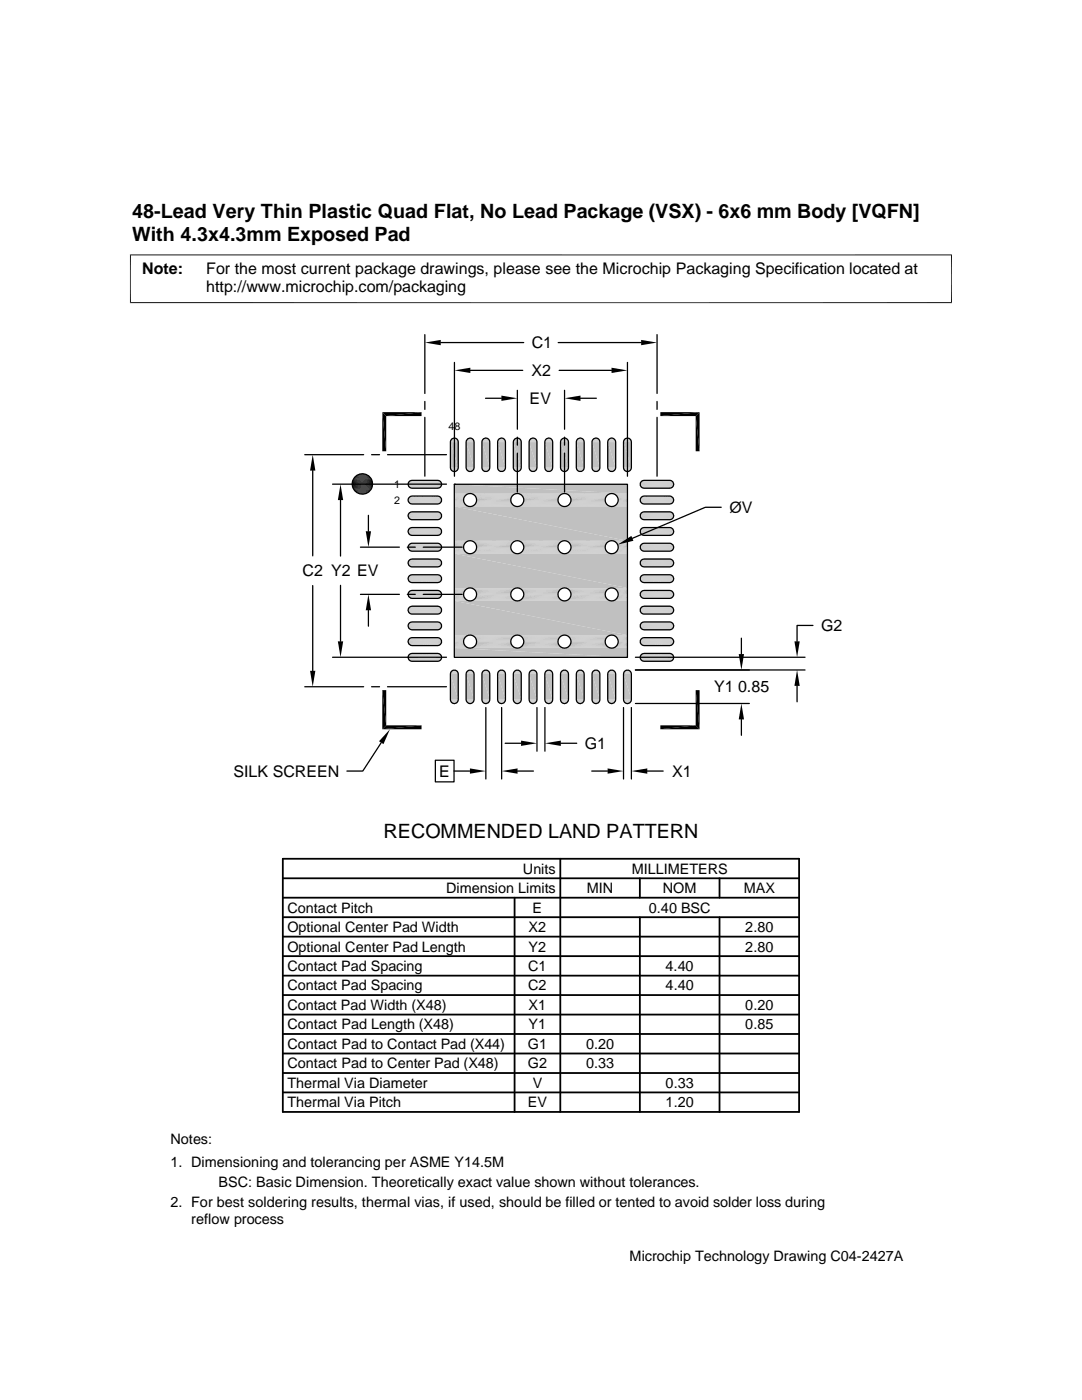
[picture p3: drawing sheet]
<svg xmlns="http://www.w3.org/2000/svg" width="216mm" height="279mm" viewBox="0 0 216 279" stroke-linecap="round" stroke-linejoin="round" font-family="sans-serif">
<defs><g id="words">
<g font-size="3.9">
<text x="26.4" y="43.5">48-Lead Very Thin Plastic Quad Flat, No Lead Package (VSX) - 6x6 mm Body [VQFN]</text>
<text x="26.4" y="48">With 4.3x4.3mm Exposed Pad</text>
<text x="76.5" y="167.3">RECOMMENDED LAND PATTERN</text>
</g>
<g font-size="3.2">
<text x="28.4" y="54.6">Note:</text>
<text x="41.1" y="58.3">http://www.microchip.com/packaging</text>
<text x="41.1" y="54.6">For the most current package drawings, please see the Microchip Packaging Specification located at</text>
<text x="106.1" y="69.5">C1</text>
<text x="106.1" y="75.1">X2</text>
<text x="105.7" y="80.6">EV</text>
<text x="145.6" y="102.3">ØV</text>
<text x="60.4" y="115">C2 Y2 EV</text>
<text x="163.8" y="125.9">G2</text>
<text x="142.5" y="138.2">Y1 0.85</text>
<text x="116.7" y="149.5">G1</text>
<text x="46.6" y="155">SILK SCREEN</text>
<text x="87.6" y="155">E</text>
<text x="134.1" y="155">X1</text>
</g>
<g font-size="2.9">
<text x="89" y="178.2">Dimension Limits</text>
<text x="104.3" y="174.4">Units</text>
<text x="117.1" y="178.2">MIN</text>
<text x="126" y="174.4">MILLIMETERS</text>
<text x="132.3" y="178.2">NOM</text>
<text x="148.4" y="178.2">MAX</text>
<text x="57.3" y="182.1">Contact Pitch</text>
<text x="106.3" y="182.1">E</text>
<text x="129.5" y="182.1">0.40 BSC</text>
<text x="57.3" y="186">Optional Center Pad Width</text>
<text x="57.3" y="189.9">Optional Center Pad Length</text>
<text x="105.5" y="189.9">Y2</text>
<text x="105.5" y="186">X2</text>
<text x="148.7" y="189.9">2.80</text>
<text x="148.7" y="186">2.80</text>
<text x="57.3" y="197.7">Contact Pad Spacing</text>
<text x="57.3" y="193.8">Contact Pad Spacing</text>
<text x="105.4" y="197.7">C2</text>
<text x="105.4" y="193.8">C1</text>
<text x="132.8" y="193.8">4.40</text>
<text x="132.8" y="197.7">4.40</text>
<text x="57.3" y="201.6">Contact Pad Width (X48)</text>
<text x="105.5" y="201.6">X1</text>
<text x="148.7" y="201.6">0.20</text>
<text x="57.3" y="209.3">Contact Pad to Contact Pad (X44)</text>
<text x="57.3" y="205.4">Contact Pad Length (X48)</text>
<text x="105.3" y="209.3">G1</text>
<text x="105.5" y="205.4">Y1</text>
<text x="116.9" y="209.3">0.20</text>
<text x="148.7" y="205.4">0.85</text>
<text x="57.3" y="213.2">Contact Pad to Center Pad (X48)</text>
<text x="105.3" y="213.2">G2</text>
<text x="116.9" y="213.2">0.33</text>
<text x="57.3" y="217.1">Thermal Via Diameter</text>
<text x="57.3" y="221">Thermal Via Pitch</text>
<text x="105.3" y="221">EV</text>
<text x="106.3" y="217.1">V</text>
<text x="132.8" y="217.1">0.33</text>
<text x="132.8" y="221">1.20</text>
<text x="34" y="228.3">Notes:</text>
<text x="34" y="232.9">1. Dimensioning and tolerancing per ASME Y14.5M</text>
<text x="43.6" y="236.9">BSC: Basic Dimension. Theoretically exact value shown without tolerances.</text>
<text x="34" y="241">2. For best soldering results, thermal vias, if used, should be filled or tented to avoid solder loss during</text>
<text x="38.1" y="244.3">reflow process</text>
<text x="125.6" y="251.7">Microchip Technology Drawing C04-2427A</text>
</g>
<g font-size="2.1">
<text x="89.5" y="85.8">48</text>
<text x="78.7" y="97.4">1</text>
<text x="78.7" y="100.5">2</text>
</g>
</g></defs>
<g fill="#c0c0c0">
<path d="M125 87.5h.4z"/>
<path d="M125.1 87.4l.3 .1z"/>
<path d="M121.8 87.5h.5z"/>
<path d="M122 87.4l.3 .1z"/>
<path d="M118.7 87.5h.4z"/>
<path d="M118.9 87.4l.2 .1z"/>
<path d="M115.6 87.5h.4z"/>
<path d="M115.7 87.4l.3 .1z"/>
<path d="M112.4 87.5h.5z"/>
<path d="M112.6 87.4l.3 .1z"/>
<path d="M109.3 87.5h.4z"/>
<path d="M109.4 87.4l.3 .1z"/>
<path d="M106.2 87.5h.4z"/>
<path d="M106.3 87.4l.3 .1z"/>
<path d="M103 87.5h.4z"/>
<path d="M103.1 87.4l.3 .1z"/>
<path d="M99.9 87.5h.4z"/>
<path d="M100 87.4l.3 .1z"/>
<path d="M96.7 87.5h.5z"/>
<path d="M96.9 87.4l.3 .1z"/>
<path d="M93.6 87.5h.4z"/>
<path d="M93.7 87.4l.3 .1z"/>
<path d="M90.4 87.5h.5z"/>
<path d="M90.6 87.4l.3 .1z"/>
<path d="M124.8 87.5h.7z"/>
<path d="M125 87.5h.5z"/>
<path d="M121.7 87.5h.7z"/>
<path d="M121.8 87.5h.6z"/>
<path d="M118.6 87.5h.7z"/>
<path d="M118.7 87.5h.6z"/>
<path d="M115.4 87.5h.7z"/>
<path d="M115.6 87.5h.5z"/>
<path d="M112.3 87.5h.7z"/>
<path d="M112.4 87.5h.6z"/>
<path d="M109.2 87.5h.7z"/>
<path d="M109.3 87.5h.6z"/>
<path d="M106 87.5h.7z"/>
<path d="M106.2 87.5h.5z"/>
<path d="M102.9 87.5h.7z"/>
<path d="M103 87.5h.6z"/>
<path d="M99.7 87.5h.7z"/>
<path d="M99.9 87.5h.5z"/>
<path d="M96.6 87.5h.7z"/>
<path d="M96.7 87.5h.6z"/>
<path d="M93.5 87.5h.6z"/>
<path d="M93.6 87.5h.5z"/>
<path d="M90.3 87.5h.7z"/>
<path d="M90.4 87.5h.6z"/>
<path d="M124.7 87.6h1z"/>
<path d="M124.8 87.5l.9 .1z"/>
<path d="M121.6 87.6h.9z"/>
<path d="M121.7 87.5l.8 .1z"/>
<path d="M118.4 87.6h1z"/>
<path d="M118.6 87.5l.8 .1z"/>
<path d="M115.3 87.6h.9z"/>
<path d="M115.4 87.5l.8 .1z"/>
<path d="M112.2 87.6h.9z"/>
<path d="M112.3 87.5l.8 .1z"/>
<path d="M109 87.6h1z"/>
<path d="M109.2 87.5l.8 .1z"/>
<path d="M105.9 87.6h.9z"/>
<path d="M106 87.5l.8 .1z"/>
<path d="M102.7 87.6h1z"/>
<path d="M102.9 87.5l.8 .1z"/>
<path d="M99.6 87.6h1z"/>
<path d="M99.7 87.5l.9 .1z"/>
<path d="M96.5 87.6h.9z"/>
<path d="M96.6 87.5l.8 .1z"/>
<path d="M93.3 87.6h1z"/>
<path d="M93.5 87.5l.8 .1z"/>
<path d="M90.2 87.6h.9z"/>
<path d="M90.3 87.5l.8 .1z"/>
<path d="M124.7 87.6l1.1 .1h-1.2z"/>
<path d="M124.7 87.6l1.1 .1z"/>
<path d="M121.6 87.6l1 .1h-1.1z"/>
<path d="M121.6 87.6l1 .1z"/>
<path d="M118.4 87.6l1.1 .1h-1.2z"/>
<path d="M118.4 87.6l1.1 .1z"/>
<path d="M115.3 87.6l1.1 .1h-1.2z"/>
<path d="M115.3 87.6l1.1 .1z"/>
<path d="M112.2 87.6l1 .1h-1.1z"/>
<path d="M112.2 87.6l1 .1z"/>
<path d="M109 87.6l1.1 .1h-1.2z"/>
<path d="M109 87.6l1.1 .1z"/>
<path d="M105.9 87.6l1 .1h-1.1z"/>
<path d="M105.9 87.6l1 .1z"/>
<path d="M102.7 87.6l1.1 .1h-1.2z"/>
<path d="M102.7 87.6l1.1 .1z"/>
<path d="M99.6 87.6l1.1 .1h-1.2z"/>
<path d="M99.6 87.6l1.1 .1z"/>
<path d="M96.4 87.7l.1-.1 1 .1z"/>
<path d="M96.5 87.6l1 .1z"/>
<path d="M93.3 87.6l1.1 .1h-1.2z"/>
<path d="M93.3 87.6l1.1 .1z"/>
<path d="M90.2 87.6l1 .1h-1.1z"/>
<path d="M90.2 87.6l1 .1z"/>
<path d="M124.6 87.7l1.3 .1h-1.4z"/>
<path d="M124.6 87.7l1.3 .1z"/>
<path d="M121.5 87.7l1.2 .1h-1.3z"/>
<path d="M121.5 87.7l1.2 .1z"/>
<path d="M118.3 87.7l1.3 .1h-1.3z"/>
<path d="M118.3 87.7l1.3 .1z"/>
<path d="M115.2 87.7l1.2 .1h-1.3z"/>
<path d="M115.2 87.7l1.2 .1z"/>
<path d="M112.1 87.7l1.2 .1h-1.3z"/>
<path d="M112.1 87.7l1.2 .1z"/>
<path d="M108.9 87.7l1.3 .1h-1.4z"/>
<path d="M108.9 87.7l1.3 .1z"/>
<path d="M105.8 87.7l1.2 .1h-1.3z"/>
<path d="M105.8 87.7l1.2 .1z"/>
<path d="M102.6 87.7l1.3 .1h-1.3z"/>
<path d="M102.6 87.7l1.3 .1z"/>
<path d="M99.5 87.7l1.3 .1h-1.4z"/>
<path d="M99.5 87.7l1.3 .1z"/>
<path d="M96.4 87.7l1.2 .1h-1.3z"/>
<path d="M96.4 87.7l1.2 .1z"/>
<path d="M93.2 87.7l1.3 .1h-1.4z"/>
<path d="M93.2 87.7l1.3 .1z"/>
<path d="M90.1 87.7l1.2 .1h-1.3z"/>
<path d="M90.1 87.7l1.2 .1z"/>
<path d="M124.5 87.8l1.4 .1h-1.4z"/>
<path d="M124.5 87.8h1.4v.1z"/>
<path d="M121.4 87.8l1.4 .1h-1.5z"/>
<path d="M121.4 87.8h1.3l.1 .1z"/>
<path d="M118.3 87.8l1.4 .1h-1.5z"/>
<path d="M118.3 87.8h1.3l.1 .1z"/>
<path d="M115.1 87.8l1.4 .1h-1.5z"/>
<path d="M115.1 87.8h1.3l.1 .1z"/>
<path d="M112 87.8l1.4 .1h-1.5z"/>
<path d="M112 87.8h1.3l.1 .1z"/>
<path d="M108.8 87.8l1.4 .1h-1.4z"/>
<path d="M108.8 87.8h1.4v.1z"/>
<path d="M105.7 87.8l1.4 .1h-1.5z"/>
<path d="M105.7 87.8h1.3l.1 .1z"/>
<path d="M102.6 87.8l1.3 .1h-1.4z"/>
<path d="M102.6 87.8h1.3v.1z"/>
<path d="M99.4 87.8l1.4 .1h-1.4z"/>
<path d="M99.4 87.8h1.4v.1z"/>
<path d="M96.3 87.8l1.4 .1h-1.5z"/>
<path d="M96.3 87.8h1.3l.1 .1z"/>
<path d="M93.1 87.8l1.4 .1h-1.4z"/>
<path d="M93.1 87.8h1.4v.1z"/>
<path d="M90 87.8l1.4 .1h-1.5z"/>
<path d="M90 87.8h1.3l.1 .1z"/>
<path d="M124.5 87.9l1.5 .2h-1.6z"/>
<path d="M124.5 87.9h1.4l.1 .2z"/>
<path d="M121.3 87.9l1.5 .2h-1.5z"/>
<path d="M121.3 87.9h1.5v.2z"/>
<path d="M118.2 87.9l1.5 .2h-1.5z"/>
<path d="M118.2 87.9h1.5v.2z"/>
<path d="M115 87.9l1.5 .2h-1.5z"/>
<path d="M115 87.9h1.5v.2z"/>
<path d="M111.9 87.9l1.5 .2h-1.5z"/>
<path d="M111.9 87.9h1.5v.2z"/>
<path d="M108.8 87.9l1.5 .2h-1.6z"/>
<path d="M108.8 87.9h1.4l.1 .2z"/>
<path d="M105.6 87.9l1.5 .2h-1.5z"/>
<path d="M105.6 87.9h1.5v.2z"/>
<path d="M102.5 87.9l1.5 .2h-1.6z"/>
<path d="M102.5 87.9h1.4l.1 .2z"/>
<path d="M99.4 87.9l1.5 .2h-1.6z"/>
<path d="M99.4 87.9h1.4l.1 .2z"/>
<path d="M96.2 87.9l1.5 .2h-1.5z"/>
<path d="M96.2 87.9h1.5v.2z"/>
<path d="M93.1 87.9l1.5 .2h-1.6z"/>
<path d="M93.1 87.9h1.4l.1 .2z"/>
<path d="M89.9 87.9l1.5 .2h-1.5z"/>
<path d="M89.9 87.9h1.5v.2z"/>
<path d="M124.4 88.1l1.6 .1h-1.6z"/>
<path d="M124.4 88.1h1.6v.1z"/>
<path d="M121.3 88.1l1.6 .1h-1.6z"/>
<path d="M121.3 88.1h1.5l.1 .1z"/>
<path d="M118.2 88.1l1.5 .1h-1.6z"/>
<path d="M118.2 88.1h1.5v.1z"/>
<path d="M115 88.1l1.6 .1h-1.6z"/>
<path d="M115 88.1h1.5l.1 .1z"/>
<path d="M111.9 88.1l1.5 .1h-1.6z"/>
<path d="M111.9 88.1h1.5v.1z"/>
<path d="M108.7 88.1l1.6 .1h-1.6z"/>
<path d="M108.7 88.1h1.6v.1z"/>
<path d="M105.6 88.1l1.5 .1h-1.5z"/>
<path d="M105.6 88.1h1.5v.1z"/>
<path d="M102.4 88.1l1.6 .1h-1.6z"/>
<path d="M102.4 88.1h1.6v.1z"/>
<path d="M99.3 88.1l1.6 .1h-1.6z"/>
<path d="M99.3 88.1h1.6v.1z"/>
<path d="M96.2 88.1l1.5 .1h-1.5z"/>
<path d="M96.2 88.1h1.5v.1z"/>
<path d="M93 88.1l1.6 .1h-1.6z"/>
<path d="M93 88.1h1.6v.1z"/>
<path d="M89.9 88.1l1.5 .1h-1.5z"/>
<path d="M89.9 88.1h1.5v.1z"/>
<path d="M124.4 88.2l1.6 5.1h-1.6z"/>
<path d="M124.4 88.2h1.6v5.1z"/>
<path d="M121.3 88.2l1.6 5.1h-1.6z"/>
<path d="M121.3 88.2h1.6v5.1z"/>
<path d="M118.1 88.2l1.6 5.1h-1.6z"/>
<path d="M118.1 88.2h1.6v5.1z"/>
<path d="M115 88.2l1.6 5.1h-1.6z"/>
<path d="M115 88.2h1.6v5.1z"/>
<path d="M111.8 88.2l1.6 5.1h-1.6z"/>
<path d="M111.8 88.2h1.6v5.1z"/>
<path d="M108.7 88.2l1.6 5.1h-1.6z"/>
<path d="M108.7 88.2h1.6v5.1z"/>
<path d="M105.6 88.2l1.5 5.1h-1.5z"/>
<path d="M105.6 88.2h1.5v5.1z"/>
<path d="M102.4 88.2l1.6 5.1h-1.6z"/>
<path d="M102.4 88.2h1.6v5.1z"/>
<path d="M99.3 88.2l1.6 5.1h-1.6z"/>
<path d="M99.3 88.2h1.6v5.1z"/>
<path d="M96.2 88.2l1.5 5.1h-1.5z"/>
<path d="M96.2 88.2h1.5v5.1z"/>
<path d="M93 88.2l1.6 5.1h-1.6z"/>
<path d="M93 88.2h1.6v5.1z"/>
<path d="M89.9 88.2l1.5 5.1h-1.5z"/>
<path d="M89.9 88.2h1.5v5.1z"/>
<path d="M124.4 93.3l1.6 .2h-1.6z"/>
<path d="M124.4 93.3h1.6v.2z"/>
<path d="M121.3 93.3l1.5 .2h-1.5z"/>
<path d="M121.3 93.3h1.6l-.1 .2z"/>
<path d="M118.1 93.3l1.6 .2h-1.5z"/>
<path d="M118.1 93.3h1.6v.2z"/>
<path d="M115 93.3l1.5 .2h-1.5z"/>
<path d="M115 93.3h1.6l-.1 .2z"/>
<path d="M111.8 93.3l1.6 .2h-1.5z"/>
<path d="M111.8 93.3h1.6v.2z"/>
<path d="M108.7 93.3l1.6 .2h-1.6z"/>
<path d="M108.7 93.3h1.6v.2z"/>
<path d="M105.6 93.3l1.5 .2h-1.5z"/>
<path d="M105.6 93.3h1.5v.2z"/>
<path d="M102.4 93.3l1.6 .2h-1.6z"/>
<path d="M102.4 93.3h1.6v.2z"/>
<path d="M99.3 93.3l1.6 .2h-1.6z"/>
<path d="M99.3 93.3h1.6v.2z"/>
<path d="M96.2 93.3l1.5 .2h-1.5z"/>
<path d="M96.2 93.3h1.5v.2z"/>
<path d="M93 93.3l1.6 .2h-1.6z"/>
<path d="M93 93.3h1.6v.2z"/>
<path d="M89.9 93.3l1.5 .2h-1.5z"/>
<path d="M89.9 93.3h1.5v.2z"/>
<path d="M124.4 93.5l1.5 .1h-1.4z"/>
<path d="M124.4 93.5h1.6l-.1 .1z"/>
<path d="M121.3 93.5l1.5 .1h-1.5z"/>
<path d="M121.3 93.5h1.5v.1z"/>
<path d="M118.2 93.5l1.5 .1h-1.5z"/>
<path d="M118.2 93.5h1.5v.1z"/>
<path d="M115 93.5l1.5 .1h-1.5z"/>
<path d="M115 93.5h1.5v.1z"/>
<path d="M111.9 93.5l1.5 .1h-1.5z"/>
<path d="M111.9 93.5h1.5v.1z"/>
<path d="M108.7 93.5l1.5 .1h-1.4z"/>
<path d="M108.7 93.5h1.6l-.1 .1z"/>
<path d="M105.6 93.5l1.5 .1h-1.5z"/>
<path d="M105.6 93.5h1.5v.1z"/>
<path d="M102.4 93.5l1.5 .1h-1.4z"/>
<path d="M102.4 93.5h1.6l-.1 .1z"/>
<path d="M99.3 93.5l1.5 .1h-1.4z"/>
<path d="M99.3 93.5h1.6l-.1 .1z"/>
<path d="M96.2 93.5l1.5 .1h-1.5z"/>
<path d="M96.2 93.5h1.5v.1z"/>
<path d="M93 93.5l1.5 .1h-1.4z"/>
<path d="M93 93.5h1.6l-.1 .1z"/>
<path d="M89.9 93.5l1.5 .1h-1.5z"/>
<path d="M89.9 93.5h1.5v.1z"/>
<path d="M124.5 93.6l1.4 .1h-1.4z"/>
<path d="M124.5 93.6h1.4v.1z"/>
<path d="M121.3 93.6l1.4 .1h-1.3z"/>
<path d="M121.3 93.6h1.5l-.1 .1z"/>
<path d="M118.2 93.6l1.4 .1h-1.3z"/>
<path d="M118.2 93.6h1.5l-.1 .1z"/>
<path d="M115 93.6l1.4 .1h-1.3z"/>
<path d="M115 93.6h1.5l-.1 .1z"/>
<path d="M111.9 93.6l1.4 .1h-1.3z"/>
<path d="M111.9 93.6h1.5l-.1 .1z"/>
<path d="M108.8 93.6l1.4 .1h-1.4z"/>
<path d="M108.8 93.6h1.4v.1z"/>
<path d="M105.6 93.6l1.4 .1h-1.3z"/>
<path d="M105.6 93.6h1.5l-.1 .1z"/>
<path d="M102.5 93.6l1.4 .1h-1.3z"/>
<path d="M102.5 93.6h1.4v.1z"/>
<path d="M99.4 93.6l1.4 .1h-1.4z"/>
<path d="M99.4 93.6h1.4v.1z"/>
<path d="M96.2 93.6l1.4 .1h-1.3z"/>
<path d="M96.2 93.6h1.5l-.1 .1z"/>
<path d="M93.1 93.6l1.4 .1h-1.4z"/>
<path d="M93.1 93.6h1.4v.1z"/>
<path d="M89.9 93.6l1.4 .1h-1.3z"/>
<path d="M89.9 93.6h1.5l-.1 .1z"/>
<path d="M124.5 93.7l1.3 .2h-1.2z"/>
<path d="M124.5 93.7h1.4l-.1 .2z"/>
<path d="M121.4 93.7l1.2 .2h-1.1z"/>
<path d="M121.4 93.7h1.3l-.1 .2z"/>
<path d="M118.3 93.7l1.2 .2h-1.2z"/>
<path d="M118.3 93.7h1.3l-.1 .2z"/>
<path d="M115.1 93.7l1.3 .2h-1.2z"/>
<path d="M115.1 93.7h1.3v.2z"/>
<path d="M112 93.7l1.2 .2h-1.1z"/>
<path d="M112 93.7h1.3l-.1 .2z"/>
<path d="M108.8 93.7l1.3 .2h-1.2z"/>
<path d="M108.8 93.7h1.4l-.1 .2z"/>
<path d="M105.7 93.7l1.2 .2h-1.1z"/>
<path d="M105.7 93.7h1.3l-.1 .2z"/>
<path d="M102.6 93.7l1.2 .2h-1.2z"/>
<path d="M102.6 93.7h1.3l-.1 .2z"/>
<path d="M99.4 93.7l1.3 .2h-1.2z"/>
<path d="M99.4 93.7h1.4l-.1 .2z"/>
<path d="M96.3 93.7l1.2 .2h-1.1z"/>
<path d="M96.3 93.7h1.3l-.1 .2z"/>
<path d="M93.1 93.7l1.3 .2h-1.2z"/>
<path d="M93.1 93.7h1.4l-.1 .2z"/>
<path d="M90 93.7l1.2 .2h-1.1z"/>
<path d="M90 93.7h1.3l-.1 .2z"/>
<path d="M124.6 93.9h1.1z"/>
<path d="M124.6 93.9h1.2z"/>
<path d="M121.5 93.9h1z"/>
<path d="M121.5 93.9h1.1z"/>
<path d="M118.3 93.9h1.1z"/>
<path d="M118.3 93.9h1.2z"/>
<path d="M115.2 93.9h1z"/>
<path d="M115.2 93.9h1.2z"/>
<path d="M112.1 93.9h1z"/>
<path d="M112.1 93.9h1.1z"/>
<path d="M108.9 93.9h1.1z"/>
<path d="M108.9 93.9h1.2z"/>
<path d="M105.8 93.9h1z"/>
<path d="M105.8 93.9h1.1z"/>
<path d="M102.6 93.9h1.1z"/>
<path d="M102.6 93.9h1.2z"/>
<path d="M99.5 93.9h1.1z"/>
<path d="M99.5 93.9h1.2z"/>
<path d="M96.4 93.9h1z"/>
<path d="M96.4 93.9h1.1z"/>
<path d="M93.2 93.9h1.1z"/>
<path d="M93.2 93.9h1.2z"/>
<path d="M90.1 93.9h1z"/>
<path d="M90.1 93.9h1.1z"/>
<path d="M124.7 93.9l.8 .1z"/>
<path d="M124.7 93.9h1z"/>
<path d="M121.6 93.9l.8 .1z"/>
<path d="M121.6 93.9h.9z"/>
<path d="M118.4 93.9l.9 .1z"/>
<path d="M118.4 93.9h1z"/>
<path d="M115.3 93.9l.8 .1z"/>
<path d="M115.3 93.9h.9z"/>
<path d="M112.2 93.9l.8 .1z"/>
<path d="M112.2 93.9h.9z"/>
<path d="M109 93.9l.9 .1z"/>
<path d="M109 93.9h1z"/>
<path d="M105.9 93.9l.8 .1z"/>
<path d="M105.9 93.9h.9z"/>
<path d="M102.7 93.9l.9 .1z"/>
<path d="M102.7 93.9h1z"/>
<path d="M99.6 93.9l.8 .1z"/>
<path d="M99.6 93.9h1z"/>
<path d="M96.5 93.9l.8 .1z"/>
<path d="M96.5 93.9h.9z"/>
<path d="M93.3 93.9l.8 .1z"/>
<path d="M93.3 93.9h1z"/>
<path d="M90.2 93.9l.8 .1z"/>
<path d="M90.2 93.9h.9z"/>
<path d="M124.8 94l.6 .1z"/>
<path d="M124.8 94h.7z"/>
<path d="M121.7 94l.6 .1z"/>
<path d="M121.7 94h.7z"/>
<path d="M118.6 94l.5 .1z"/>
<path d="M118.6 94h.7z"/>
<path d="M115.4 94l.6 .1z"/>
<path d="M115.4 94h.7z"/>
<path d="M112.3 94l.6 .1z"/>
<path d="M112.3 94h.7z"/>
<path d="M109.2 94l.5 .1z"/>
<path d="M109.2 94h.7z"/>
<path d="M106 94l.6 .1z"/>
<path d="M106 94h.7z"/>
<path d="M102.9 94l.5 .1z"/>
<path d="M102.9 94h.7z"/>
<path d="M99.7 94l.6 .1z"/>
<path d="M99.7 94h.7z"/>
<path d="M96.6 94l.6 .1z"/>
<path d="M96.6 94h.7z"/>
<path d="M93.5 94l.5 .1z"/>
<path d="M93.5 94h.6z"/>
<path d="M90.3 94l.6 .1z"/>
<path d="M90.3 94h.7z"/>
<path d="M125 94.1h.3z"/>
<path d="M125 94.1h.4z"/>
<path d="M121.8 94.1h.3z"/>
<path d="M121.8 94.1h.5z"/>
<path d="M118.7 94.1h.3z"/>
<path d="M118.7 94.1h.4z"/>
<path d="M115.6 94.1h.2z"/>
<path d="M115.6 94.1h.4z"/>
<path d="M112.4 94.1h.3z"/>
<path d="M112.4 94.1h.5z"/>
<path d="M109.3 94.1h.3z"/>
<path d="M109.3 94.1h.4z"/>
<path d="M106.2 94.1h.2z"/>
<path d="M106.2 94.1h.4z"/>
<path d="M103 94.1h.3z"/>
<path d="M103 94.1h.4z"/>
<path d="M99.9 94.1h.3z"/>
<path d="M99.9 94.1h.4z"/>
<path d="M96.7 94.1h.3z"/>
<path d="M96.7 94.1h.5z"/>
<path d="M93.6 94.1h.3z"/>
<path d="M93.6 94.1h.4z"/>
<path d="M90.4 94.1h.3z"/>
<path d="M90.4 94.1h.5z"/>
</g>
<g fill="none" stroke="#c0c0c0" stroke-width=".2">
<path d="M81.4 96.5h6.7M81.4 99.6h6.7M81.4 96.7h6.7M81.4 96.8h6.7M81.4 99.8h6.7M81.4 99.9h6.7M81.5 96.4h6.6M81.5 99.5h6.6M81.5 96.9h6.6M81.5 97.1h6.5M81.5 96.2h6.5M81.5 99.4h6.5"/>
<path d="M81.6 97.2h6.3M81.6 96.1h6.3M81.6 99.3h6.3M81.7 96h6.2M81.7 99.2h6.2M81.7 97.3h6.2M81.8 97.4h5.9M81.8 96h5.9M81.8 99.1h5.9M81.9 95.9h5.7M81.9 99h5.7M81.9 97.4h5.7"/>
<path d="M82.1 95.9h5.4M127.7 96.5h6.7M127.7 99.6h6.7M127.7 96.7h6.7M127.7 96.8h6.7M127.7 99.8h6.7M127.7 99.9h6.7M127.8 96.4h6.6M127.8 99.5h6.6M127.8 96.9h6.6M127.8 96.2h6.5M127.8 99.4h6.5"/>
<path d="M127.8 97.1h6.5M127.9 97.2h6.4M127.9 96.1h6.4M127.9 99.3h6.4M128 96h6.2M128 99.2h6.2M128 97.3h6.2M128.1 97.4h5.9M128.1 96h5.9M128.1 99.1h5.9M128.2 95.9h5.7M128.2 99h5.7"/>
<path d="M128.2 97.4h5.7M128.4 95.9h5.4M81.4 102.8h6.7M81.4 105.9h6.7M81.4 109.1h6.7M81.4 112.2h6.7M81.4 115.3h6.7M81.4 118.5h6.7M81.4 102.9h6.7M81.4 103.1h6.7M81.4 106.1h6.7M81.4 106.2h6.7"/>
<path d="M81.4 109.2h6.7M81.4 109.4h6.7M81.4 112.3h6.7M81.4 112.5h6.7M81.4 115.5h6.7M81.4 115.6h6.7M81.4 118.6h6.7M81.4 118.8h6.7M81.5 102.6h6.6M81.5 105.8h6.6M81.5 108.9h6.6M81.5 112.1h6.6"/>
<path d="M81.5 115.2h6.6M81.5 118.3h6.6M81.5 100.1h6.6M81.5 103.2h6.6M81.5 106.4h6.6M81.5 109.5h6.6M81.5 112.6h6.6M81.5 115.8h6.6M81.5 118.9h6.6M81.5 100.2h6.5M81.5 103.3h6.5M81.5 106.5h6.5"/>
<path d="M81.5 109.6h6.5M81.5 112.8h6.5M81.5 115.9h6.5M81.5 119h6.5M81.5 102.5h6.5M81.5 105.7h6.5M81.5 108.8h6.5M81.5 111.9h6.5M81.5 115.1h6.5M81.5 118.2h6.5M81.6 100.3h6.3M81.6 103.5h6.3"/>
<path d="M81.6 106.6h6.3M81.6 109.7h6.3M81.6 112.9h6.3M81.6 116h6.3M81.6 119.2h6.3M81.6 102.4h6.3M81.6 105.5h6.3M81.6 108.7h6.3M81.6 111.8h6.3M81.6 115h6.3M81.6 118.1h6.3M81.7 102.3h6.2"/>
<path d="M81.7 105.5h6.2M81.7 108.6h6.2M81.7 111.7h6.2M81.7 114.9h6.2M81.7 118h6.2M81.7 100.4h6.2M81.7 103.5h6.2M81.7 106.7h6.2M81.7 109.8h6.2M81.7 113h6.2M81.7 116.1h6.2M81.7 119.3h6.2"/>
<path d="M81.8 100.5h5.9M81.8 103.6h5.9M81.8 106.8h5.9M81.8 109.9h5.9M81.8 113h5.9M81.8 116.2h5.9M81.8 119.3h5.9M81.8 102.2h5.9M81.8 105.4h5.9M81.8 108.5h5.9M81.8 111.6h5.9M81.8 114.8h5.9"/>
<path d="M81.8 117.9h5.9M81.9 102.2h5.7M81.9 105.3h5.7M81.9 108.5h5.7M81.9 111.6h5.7M81.9 114.7h5.7M81.9 117.9h5.7M81.9 100.5h5.7M81.9 103.7h5.7M81.9 106.8h5.7M81.9 110h5.7M81.9 113.1h5.7"/>
<path d="M81.9 116.2h5.7M81.9 119.4h5.7M82.1 100.6h5.4M82.1 103.7h5.4M82.1 110h5.4M82.1 113.1h5.4M82.1 116.3h5.4M82.1 119.4h5.4M82.1 117.8h5.4M127.7 102.8h6.7M127.7 105.9h6.7M127.7 109.1h6.7"/>
<path d="M127.7 112.2h6.7M127.7 115.3h6.7M127.7 118.5h6.7M127.7 102.9h6.7M127.7 103.1h6.7M127.7 106.1h6.7M127.7 106.2h6.7M127.7 109.2h6.7M127.7 109.4h6.7M127.7 112.3h6.7M127.7 112.5h6.7M127.7 115.5h6.7"/>
<path d="M127.7 115.6h6.7M127.7 118.6h6.7M127.7 118.8h6.7M127.8 102.6h6.6M127.8 105.8h6.6M127.8 108.9h6.6M127.8 112.1h6.6M127.8 115.2h6.6M127.8 118.3h6.6M127.8 100.1h6.6M127.8 103.2h6.6M127.8 106.4h6.6"/>
<path d="M127.8 109.5h6.6M127.8 112.6h6.6M127.8 115.8h6.6M127.8 118.9h6.6M127.8 102.5h6.5M127.8 105.7h6.5M127.8 108.8h6.5M127.8 111.9h6.5M127.8 115.1h6.5M127.8 118.2h6.5M127.8 100.2h6.5M127.8 103.3h6.5"/>
<path d="M127.8 106.5h6.5M127.8 109.6h6.5M127.8 112.8h6.5M127.8 115.9h6.5M127.8 119h6.5M127.9 100.3h6.4M127.9 103.5h6.4M127.9 106.6h6.4M127.9 109.7h6.4M127.9 112.9h6.4M127.9 116h6.4M127.9 119.2h6.4"/>
<path d="M127.9 102.4h6.4M127.9 105.5h6.4M127.9 108.7h6.4M127.9 111.8h6.4M127.9 115h6.4M127.9 118.1h6.4M128 102.3h6.2M128 105.5h6.2M128 108.6h6.2M128 111.7h6.2M128 114.9h6.2M128 118h6.2"/>
<path d="M128 100.4h6.2M128 103.5h6.2M128 106.7h6.2M128 109.8h6.2M128 113h6.2M128 116.1h6.2M128 119.3h6.2M128.1 100.5h5.9M128.1 103.6h5.9M128.1 106.8h5.9M128.1 109.9h5.9M128.1 113h5.9"/>
<path d="M128.1 116.2h5.9M128.1 119.3h5.9M128.1 102.2h5.9M128.1 105.4h5.9M128.1 108.5h5.9M128.1 111.6h5.9M128.1 114.8h5.9M128.1 117.9h5.9M128.2 102.2h5.7M128.2 105.3h5.7M128.2 108.5h5.7M128.2 111.6h5.7"/>
<path d="M128.2 114.7h5.7M128.2 117.9h5.7M128.2 100.5h5.7M128.2 103.7h5.7M128.2 106.8h5.7M128.2 110h5.7M128.2 113.1h5.7M128.2 116.2h5.7M128.2 119.4h5.7M128.4 100.6h5.4M128.4 103.7h5.4M128.4 110h5.4"/>
<path d="M128.4 113.1h5.4M128.4 116.3h5.4M128.4 119.4h5.4M128.4 117.8h5.4M81.4 121.6h6.7M81.4 124.8h6.7M81.4 127.9h6.7M81.4 131h6.7M81.4 121.8h6.7M81.4 121.9h6.7M81.4 124.9h6.7M81.4 125.1h6.7"/>
<path d="M81.4 128h6.7M81.4 128.2h6.7M81.4 131.2h6.7M81.4 131.3h6.7M81.5 121.5h6.6M81.5 124.6h6.6M81.5 127.8h6.6M81.5 130.9h6.6M81.5 122h6.6M81.5 125.2h6.6M81.5 128.3h6.6M81.5 131.5h6.6"/>
<path d="M81.5 122.2h6.5M81.5 125.3h6.5M81.5 128.5h6.5M81.5 131.6h6.5M81.5 121.3h6.5M81.5 124.5h6.5M81.5 127.6h6.5M81.5 130.8h6.5M81.6 122.3h6.3M81.6 125.4h6.3M81.6 128.6h6.3M81.6 131.7h6.3"/>
<path d="M81.6 121.2h6.3M81.6 124.4h6.3M81.6 127.5h6.3M81.6 130.7h6.3M81.7 121.1h6.2M81.7 124.3h6.2M81.7 127.4h6.2M81.7 130.6h6.2M81.7 122.4h6.2M81.7 125.5h6.2M81.7 128.7h6.2M81.7 131.8h6.2"/>
<path d="M81.8 122.5h5.9M81.8 125.6h5.9M81.8 128.7h5.9M81.8 131.9h5.9M81.8 121.1h5.9M81.8 124.2h5.9M81.8 127.3h5.9M81.8 130.5h5.9M81.9 121h5.7M81.9 124.2h5.7M81.9 127.3h5.7M81.9 130.4h5.7"/>
<path d="M81.9 122.5h5.7M81.9 125.7h5.7M81.9 128.8h5.7M81.9 131.9h5.7M82.1 122.5h5.4M82.1 125.7h5.4M82.1 128.8h5.4M82.1 121h5.4M82.1 124.1h5.4M82.1 127.3h5.4M82.1 130.4h5.4M127.7 121.6h6.7"/>
<path d="M127.7 124.8h6.7M127.7 127.9h6.7M127.7 131h6.7M127.7 121.8h6.7M127.7 121.9h6.7M127.7 124.9h6.7M127.7 125.1h6.7M127.7 128h6.7M127.7 128.2h6.7M127.7 131.2h6.7M127.7 131.3h6.7M127.8 121.5h6.6"/>
<path d="M127.8 124.6h6.6M127.8 127.8h6.6M127.8 130.9h6.6M127.8 122h6.6M127.8 125.2h6.6M127.8 128.3h6.6M127.8 131.5h6.6M127.8 121.3h6.5M127.8 124.5h6.5M127.8 127.6h6.5M127.8 130.8h6.5M127.8 122.2h6.5"/>
<path d="M127.8 125.3h6.5M127.8 128.5h6.5M127.8 131.6h6.5M127.9 122.3h6.4M127.9 125.4h6.4M127.9 128.6h6.4M127.9 131.7h6.4M127.9 121.2h6.4M127.9 124.4h6.4M127.9 127.5h6.4M127.9 130.7h6.4M128 121.1h6.2"/>
<path d="M128 124.3h6.2M128 127.4h6.2M128 130.6h6.2M128 122.4h6.2M128 125.5h6.2M128 128.7h6.2M128 131.8h6.2M128.1 122.5h5.9M128.1 125.6h5.9M128.1 128.7h5.9M128.1 131.9h5.9M128.1 121.1h5.9"/>
<path d="M128.1 124.2h5.9M128.1 127.3h5.9M128.1 130.5h5.9M128.2 121h5.7M128.2 124.2h5.7M128.2 127.3h5.7M128.2 130.4h5.7M128.2 122.5h5.7M128.2 125.7h5.7M128.2 128.8h5.7M128.2 131.9h5.7M128.4 122.5h5.4"/>
<path d="M128.4 125.7h5.4M128.4 128.8h5.4M128.4 121h5.4M128.4 124.1h5.4M128.4 127.3h5.4M128.4 130.4h5.4"/>
</g>
<g fill="#c0c0c0">
<path d="M125 133.8h.4z"/>
<path d="M125.1 133.7l.3 .1z"/>
<path d="M121.8 133.8h.5z"/>
<path d="M122 133.7l.3 .1z"/>
<path d="M118.7 133.8h.4z"/>
<path d="M118.9 133.7l.2 .1z"/>
<path d="M115.6 133.8h.4z"/>
<path d="M115.7 133.7l.3 .1z"/>
<path d="M112.4 133.8h.5z"/>
<path d="M112.6 133.7l.3 .1z"/>
<path d="M109.3 133.8h.4z"/>
<path d="M109.4 133.7l.3 .1z"/>
<path d="M106.2 133.8h.4z"/>
<path d="M106.3 133.7l.3 .1z"/>
<path d="M103 133.8h.4z"/>
<path d="M103.1 133.7l.3 .1z"/>
<path d="M99.9 133.8h.4z"/>
<path d="M100 133.7l.3 .1z"/>
<path d="M96.7 133.8h.5z"/>
<path d="M96.9 133.7l.3 .1z"/>
<path d="M93.6 133.8h.4z"/>
<path d="M93.7 133.7l.3 .1z"/>
<path d="M90.4 133.8h.5z"/>
<path d="M90.6 133.7l.3 .1z"/>
<path d="M124.8 133.8h.7z"/>
<path d="M125 133.8h.5z"/>
<path d="M121.7 133.8h.7z"/>
<path d="M121.8 133.8h.6z"/>
<path d="M118.6 133.8h.7z"/>
<path d="M118.7 133.8h.6z"/>
<path d="M115.4 133.8h.7z"/>
<path d="M115.6 133.8h.5z"/>
<path d="M112.3 133.8h.7z"/>
<path d="M112.4 133.8h.6z"/>
<path d="M109.2 133.8h.7z"/>
<path d="M109.3 133.8h.6z"/>
<path d="M106 133.8h.7z"/>
<path d="M106.2 133.8h.5z"/>
<path d="M102.9 133.8h.7z"/>
<path d="M103 133.8h.6z"/>
<path d="M99.7 133.8h.7z"/>
<path d="M99.9 133.8h.5z"/>
<path d="M96.6 133.8h.7z"/>
<path d="M96.7 133.8h.6z"/>
<path d="M93.5 133.8h.6z"/>
<path d="M93.6 133.8h.5z"/>
<path d="M90.3 133.8h.7z"/>
<path d="M90.4 133.8h.6z"/>
<path d="M124.7 133.9h1z"/>
<path d="M124.8 133.8l.9 .1z"/>
<path d="M121.6 133.9h.9z"/>
<path d="M121.7 133.8l.8 .1z"/>
<path d="M118.4 133.9h1z"/>
<path d="M118.6 133.8l.8 .1z"/>
<path d="M115.3 133.9h.9z"/>
<path d="M115.4 133.8l.8 .1z"/>
<path d="M112.2 133.9h.9z"/>
<path d="M112.3 133.8l.8 .1z"/>
<path d="M109 133.9h1z"/>
<path d="M109.2 133.8l.8 .1z"/>
<path d="M105.9 133.9h.9z"/>
<path d="M106 133.8l.8 .1z"/>
<path d="M102.7 133.9h1z"/>
<path d="M102.9 133.8l.8 .1z"/>
<path d="M99.6 133.9h1z"/>
<path d="M99.7 133.8l.9 .1z"/>
<path d="M96.5 133.9h.9z"/>
<path d="M96.6 133.8l.8 .1z"/>
<path d="M93.3 133.9h1z"/>
<path d="M93.5 133.8l.8 .1z"/>
<path d="M90.2 133.9h.9z"/>
<path d="M90.3 133.8l.8 .1z"/>
<path d="M124.6 134h1.2z"/>
<path d="M124.7 133.9l1.1 .1z"/>
<path d="M121.5 134h1.1z"/>
<path d="M121.6 133.9l1 .1z"/>
<path d="M118.3 134h1.2z"/>
<path d="M118.4 133.9l1.1 .1z"/>
<path d="M115.2 134h1.2z"/>
<path d="M115.3 133.9l1.1 .1z"/>
<path d="M112.1 134h1.1z"/>
<path d="M112.2 133.9l1 .1z"/>
<path d="M108.9 134h1.2z"/>
<path d="M109 133.9l1.1 .1z"/>
<path d="M105.8 134h1.1z"/>
<path d="M105.9 133.9l1 .1z"/>
<path d="M102.6 134h1.2z"/>
<path d="M102.7 133.9l1.1 .1z"/>
<path d="M99.5 134h1.2z"/>
<path d="M99.6 133.9l1.1 .1z"/>
<path d="M96.4 134h1.1z"/>
<path d="M96.5 133.9l1 .1z"/>
<path d="M93.2 134h1.2z"/>
<path d="M93.3 133.9l1.1 .1z"/>
<path d="M90.1 134h1.1z"/>
<path d="M90.2 133.9l1 .1z"/>
<path d="M124.6 134l1.3 .1h-1.4z"/>
<path d="M124.6 134h1.2l.1 .1z"/>
<path d="M121.5 134l1.2 .1h-1.3z"/>
<path d="M121.5 134h1.1l.1 .1z"/>
<path d="M118.3 134l1.3 .1h-1.3z"/>
<path d="M118.3 134h1.2l.1 .1z"/>
<path d="M115.2 134l1.2 .1h-1.3z"/>
<path d="M115.2 134h1.2v.1z"/>
<path d="M112.1 134l1.2 .1h-1.3z"/>
<path d="M112.1 134h1.1l.1 .1z"/>
<path d="M108.9 134l1.3 .1h-1.4z"/>
<path d="M108.9 134h1.2l.1 .1z"/>
<path d="M105.8 134l1.2 .1h-1.3z"/>
<path d="M105.8 134h1.1l.1 .1z"/>
<path d="M102.6 134l1.3 .1h-1.3z"/>
<path d="M102.6 134h1.2l.1 .1z"/>
<path d="M99.5 134l1.3 .1h-1.4z"/>
<path d="M99.5 134h1.2l.1 .1z"/>
<path d="M96.4 134l1.2 .1h-1.3z"/>
<path d="M96.4 134h1.1l.1 .1z"/>
<path d="M93.2 134l1.3 .1h-1.4z"/>
<path d="M93.2 134h1.2l.1 .1z"/>
<path d="M90.1 134l1.2 .1h-1.3z"/>
<path d="M90.1 134h1.1l.1 .1z"/>
<path d="M124.5 134.1l1.4 .1h-1.4z"/>
<path d="M124.5 134.1h1.4v.1z"/>
<path d="M121.4 134.1l1.4 .1h-1.5z"/>
<path d="M121.4 134.1h1.3l.1 .1z"/>
<path d="M118.3 134.1l1.4 .1h-1.5z"/>
<path d="M118.3 134.1h1.3l.1 .1z"/>
<path d="M115.1 134.1l1.4 .1h-1.5z"/>
<path d="M115.1 134.1h1.3l.1 .1z"/>
<path d="M112 134.1l1.4 .1h-1.5z"/>
<path d="M112 134.1h1.3l.1 .1z"/>
<path d="M108.8 134.1l1.4 .1h-1.4z"/>
<path d="M108.8 134.1h1.4v.1z"/>
<path d="M105.7 134.1l1.4 .1h-1.5z"/>
<path d="M105.7 134.1h1.3l.1 .1z"/>
<path d="M102.6 134.1l1.3 .1h-1.4z"/>
<path d="M102.6 134.1h1.3v.1z"/>
<path d="M99.4 134.1l1.4 .1h-1.4z"/>
<path d="M99.4 134.1h1.4v.1z"/>
<path d="M96.3 134.1l1.4 .1h-1.5z"/>
<path d="M96.3 134.1h1.3l.1 .1z"/>
<path d="M93.1 134.1l1.4 .1h-1.4z"/>
<path d="M93.1 134.1h1.4v.1z"/>
<path d="M90 134.1l1.4 .1h-1.5z"/>
<path d="M90 134.1h1.3l.1 .1z"/>
<path d="M124.5 134.2l1.5 .2h-1.6z"/>
<path d="M124.5 134.2h1.4l.1 .2z"/>
<path d="M121.3 134.2l1.5 .2h-1.5z"/>
<path d="M121.3 134.2h1.5v.2z"/>
<path d="M118.2 134.2l1.5 .2h-1.5z"/>
<path d="M118.2 134.2h1.5v.2z"/>
<path d="M115 134.2l1.5 .2h-1.5z"/>
<path d="M115 134.2h1.5v.2z"/>
<path d="M111.9 134.2l1.5 .2h-1.5z"/>
<path d="M111.9 134.2h1.5v.2z"/>
<path d="M108.8 134.2l1.5 .2h-1.6z"/>
<path d="M108.8 134.2h1.4l.1 .2z"/>
<path d="M105.6 134.2l1.5 .2h-1.5z"/>
<path d="M105.6 134.2h1.5v.2z"/>
<path d="M102.5 134.2l1.5 .2h-1.6z"/>
<path d="M102.5 134.2h1.4l.1 .2z"/>
<path d="M99.4 134.2l1.5 .2h-1.6z"/>
<path d="M99.4 134.2h1.4l.1 .2z"/>
<path d="M96.2 134.2l1.5 .2h-1.5z"/>
<path d="M96.2 134.2h1.5v.2z"/>
<path d="M93.1 134.2l1.5 .2h-1.6z"/>
<path d="M93.1 134.2h1.4l.1 .2z"/>
<path d="M89.9 134.2l1.5 .2h-1.5z"/>
<path d="M89.9 134.2h1.5v.2z"/>
<path d="M124.4 134.4l1.6 .1h-1.6z"/>
<path d="M124.4 134.4h1.6v.1z"/>
<path d="M121.3 134.4l1.6 .1h-1.6z"/>
<path d="M121.3 134.4h1.5l.1 .1z"/>
<path d="M118.2 134.4l1.5 .1h-1.6z"/>
<path d="M118.2 134.4h1.5v.1z"/>
<path d="M115 134.4l1.6 .1h-1.6z"/>
<path d="M115 134.4h1.5l.1 .1z"/>
<path d="M111.9 134.4l1.5 .1h-1.6z"/>
<path d="M111.9 134.4h1.5v.1z"/>
<path d="M108.7 134.4l1.6 .1h-1.6z"/>
<path d="M108.7 134.4h1.6v.1z"/>
<path d="M105.6 134.4l1.5 .1h-1.5z"/>
<path d="M105.6 134.4h1.5v.1z"/>
<path d="M102.4 134.4l1.6 .1h-1.6z"/>
<path d="M102.4 134.4h1.6v.1z"/>
<path d="M99.3 134.4l1.6 .1h-1.6z"/>
<path d="M99.3 134.4h1.6v.1z"/>
<path d="M96.2 134.4l1.5 .1h-1.5z"/>
<path d="M96.2 134.4h1.5v.1z"/>
<path d="M93 134.4l1.6 .1h-1.6z"/>
<path d="M93 134.4h1.6v.1z"/>
<path d="M89.9 134.4l1.5 .1h-1.5z"/>
<path d="M89.9 134.4h1.5v.1z"/>
<path d="M124.4 134.5l1.6 5.1h-1.6z"/>
<path d="M124.4 134.5h1.6v5.1z"/>
<path d="M121.3 134.5l1.6 5.1h-1.6z"/>
<path d="M121.3 134.5h1.6v5.1z"/>
<path d="M118.1 134.5l1.6 5.1h-1.6z"/>
<path d="M118.1 134.5h1.6v5.1z"/>
<path d="M115 134.5l1.6 5.1h-1.6z"/>
<path d="M115 134.5h1.6v5.1z"/>
<path d="M111.8 134.5l1.6 5.1h-1.6z"/>
<path d="M111.8 134.5h1.6v5.1z"/>
<path d="M108.7 134.5l1.6 5.1h-1.6z"/>
<path d="M108.7 134.5h1.6v5.1z"/>
<path d="M105.6 134.5l1.5 5.1h-1.5z"/>
<path d="M105.6 134.5h1.5v5.1z"/>
<path d="M102.4 134.5l1.6 5.1h-1.6z"/>
<path d="M102.4 134.5h1.6v5.1z"/>
<path d="M99.3 134.5l1.6 5.1h-1.6z"/>
<path d="M99.3 134.5h1.6v5.1z"/>
<path d="M96.2 134.5l1.5 5.1h-1.5z"/>
<path d="M96.2 134.5h1.5v5.1z"/>
<path d="M93 134.5l1.6 5.1h-1.6z"/>
<path d="M93 134.5h1.6v5.1z"/>
<path d="M89.9 134.5l1.5 5.1h-1.5z"/>
<path d="M89.9 134.5h1.5v5.1z"/>
<path d="M124.4 139.6l1.6 .2h-1.6z"/>
<path d="M124.4 139.6h1.6v.2z"/>
<path d="M121.3 139.6l1.5 .2h-1.5z"/>
<path d="M121.3 139.6h1.6l-.1 .2z"/>
<path d="M118.1 139.6l1.6 .2h-1.5z"/>
<path d="M118.1 139.6h1.6v.2z"/>
<path d="M115 139.6l1.5 .2h-1.5z"/>
<path d="M115 139.6h1.6l-.1 .2z"/>
<path d="M111.8 139.6l1.6 .2h-1.5z"/>
<path d="M111.8 139.6h1.6v.2z"/>
<path d="M108.7 139.6l1.6 .2h-1.6z"/>
<path d="M108.7 139.6h1.6v.2z"/>
<path d="M105.6 139.6l1.5 .2h-1.5z"/>
<path d="M105.6 139.6h1.5v.2z"/>
<path d="M102.4 139.6l1.6 .2h-1.6z"/>
<path d="M102.4 139.6h1.6v.2z"/>
<path d="M99.3 139.6l1.6 .2h-1.6z"/>
<path d="M99.3 139.6h1.6v.2z"/>
<path d="M96.2 139.6l1.5 .2h-1.5z"/>
<path d="M96.2 139.6h1.5v.2z"/>
<path d="M93 139.6l1.6 .2h-1.6z"/>
<path d="M93 139.6h1.6v.2z"/>
<path d="M89.9 139.6l1.5 .2h-1.5z"/>
<path d="M89.9 139.6h1.5v.2z"/>
<path d="M124.4 139.8l1.5 .1h-1.4z"/>
<path d="M124.4 139.8h1.6l-.1 .1z"/>
<path d="M121.3 139.8l1.5 .1h-1.5z"/>
<path d="M121.3 139.8h1.5v.1z"/>
<path d="M118.2 139.8l1.5 .1h-1.5z"/>
<path d="M118.2 139.8h1.5v.1z"/>
<path d="M115 139.8l1.5 .1h-1.5z"/>
<path d="M115 139.8h1.5v.1z"/>
<path d="M111.9 139.8l1.5 .1h-1.5z"/>
<path d="M111.9 139.8h1.5v.1z"/>
<path d="M108.7 139.8l1.5 .1h-1.4z"/>
<path d="M108.7 139.8h1.6l-.1 .1z"/>
<path d="M105.6 139.8l1.5 .1h-1.5z"/>
<path d="M105.6 139.8h1.5v.1z"/>
<path d="M102.4 139.8l1.5 .1h-1.4z"/>
<path d="M102.4 139.8h1.6l-.1 .1z"/>
<path d="M99.3 139.8l1.5 .1h-1.4z"/>
<path d="M99.3 139.8h1.6l-.1 .1z"/>
<path d="M96.2 139.8l1.5 .1h-1.5z"/>
<path d="M96.2 139.8h1.5v.1z"/>
<path d="M93 139.8l1.5 .1h-1.4z"/>
<path d="M93 139.8h1.6l-.1 .1z"/>
<path d="M89.9 139.8l1.5 .1h-1.5z"/>
<path d="M89.9 139.8h1.5v.1z"/>
<path d="M124.5 139.9l1.4 .1h-1.4z"/>
<path d="M124.5 139.9h1.4v.1z"/>
<path d="M121.3 139.9l1.4 .1h-1.3z"/>
<path d="M121.3 139.9h1.5l-.1 .1z"/>
<path d="M118.2 139.9l1.4 .1h-1.3z"/>
<path d="M118.2 139.9h1.5l-.1 .1z"/>
<path d="M115 139.9l1.4 .1h-1.3z"/>
<path d="M115 139.9h1.5l-.1 .1z"/>
<path d="M111.9 139.9l1.4 .1h-1.3z"/>
<path d="M111.9 139.9h1.5l-.1 .1z"/>
<path d="M108.8 139.9l1.4 .1h-1.4z"/>
<path d="M108.8 139.9h1.4v.1z"/>
<path d="M105.6 139.9l1.4 .1h-1.3z"/>
<path d="M105.6 139.9h1.5l-.1 .1z"/>
<path d="M102.5 139.9l1.4 .1h-1.3z"/>
<path d="M102.5 139.9h1.4v.1z"/>
<path d="M99.4 139.9l1.4 .1h-1.4z"/>
<path d="M99.4 139.9h1.4v.1z"/>
<path d="M96.2 139.9l1.4 .1h-1.3z"/>
<path d="M96.2 139.9h1.5l-.1 .1z"/>
<path d="M93.1 139.9l1.4 .1h-1.4z"/>
<path d="M93.1 139.9h1.4v.1z"/>
<path d="M89.9 139.9l1.4 .1h-1.3z"/>
<path d="M89.9 139.9h1.5l-.1 .1z"/>
<path d="M124.5 140l1.3 .1z"/>
<path d="M124.5 140h1.4l-.1 .1z"/>
<path d="M121.4 140l1.2 .1z"/>
<path d="M121.4 140h1.3l-.1 .1z"/>
<path d="M118.3 140l1.2 .1z"/>
<path d="M118.3 140h1.3l-.1 .1z"/>
<path d="M115.1 140l1.3 .1z"/>
<path d="M115.1 140h1.3v.1z"/>
<path d="M112 140l1.2 .1z"/>
<path d="M112 140h1.3l-.1 .1z"/>
<path d="M108.8 140l1.3 .1z"/>
<path d="M108.8 140h1.4l-.1 .1z"/>
<path d="M105.7 140l1.2 .1z"/>
<path d="M105.7 140h1.3l-.1 .1z"/>
<path d="M102.6 140l1.2 .1z"/>
<path d="M102.6 140h1.3l-.1 .1z"/>
<path d="M99.4 140l1.3 .1z"/>
<path d="M99.4 140h1.4l-.1 .1z"/>
<path d="M96.3 140l1.2 .1z"/>
<path d="M96.3 140h1.3l-.1 .1z"/>
<path d="M93.1 140l1.3 .1z"/>
<path d="M93.1 140h1.4l-.1 .1z"/>
<path d="M90 140l1.2 .1z"/>
<path d="M90 140h1.3l-.1 .1z"/>
<path d="M124.6 140.1l1.1 .2z"/>
<path d="M124.6 140.1h1.2l-.1 .2z"/>
<path d="M121.5 140.1l1 .2z"/>
<path d="M121.5 140.1h1.1l-.1 .2z"/>
<path d="M118.3 140.1l1.1 .2z"/>
<path d="M118.3 140.1h1.2l-.1 .2z"/>
<path d="M115.2 140.1l1 .2z"/>
<path d="M115.2 140.1h1.2l-.2 .2z"/>
<path d="M112.1 140.1l1 .2z"/>
<path d="M112.1 140.1h1.1l-.1 .2z"/>
<path d="M108.9 140.1l1.1 .2z"/>
<path d="M108.9 140.1h1.2l-.1 .2z"/>
<path d="M105.8 140.1l1 .2z"/>
<path d="M105.8 140.1h1.1l-.1 .2z"/>
<path d="M102.6 140.1l1.1 .2z"/>
<path d="M102.6 140.1h1.2l-.1 .2z"/>
<path d="M99.5 140.1l1.1 .2z"/>
<path d="M99.5 140.1h1.2l-.1 .2z"/>
<path d="M96.4 140.1l1 .2z"/>
<path d="M96.4 140.1h1.1l-.1 .2z"/>
<path d="M93.2 140.1l1.1 .2z"/>
<path d="M93.2 140.1h1.2l-.1 .2z"/>
<path d="M90.1 140.1l1 .2z"/>
<path d="M90.1 140.1h1.1l-.1 .2z"/>
<path d="M124.7 140.3h.8z"/>
<path d="M124.7 140.3h1z"/>
<path d="M121.6 140.3h.8z"/>
<path d="M121.6 140.3h.9z"/>
<path d="M118.4 140.3h.9z"/>
<path d="M118.4 140.3h1z"/>
<path d="M115.3 140.3h.8z"/>
<path d="M115.3 140.3h.9z"/>
<path d="M112.2 140.3h.8z"/>
<path d="M112.2 140.3h.9z"/>
<path d="M109 140.3h.9z"/>
<path d="M109 140.3h1z"/>
<path d="M105.9 140.3h.8z"/>
<path d="M105.9 140.3h.9z"/>
<path d="M102.7 140.3h.9z"/>
<path d="M102.7 140.3h1z"/>
<path d="M99.6 140.3h.8z"/>
<path d="M99.6 140.3h1z"/>
<path d="M96.5 140.3h.8z"/>
<path d="M96.5 140.3h.9z"/>
<path d="M93.3 140.3h.8z"/>
<path d="M93.3 140.3h1z"/>
<path d="M90.2 140.3h.8z"/>
<path d="M90.2 140.3h.9z"/>
<path d="M124.8 140.3l.6 .1z"/>
<path d="M124.8 140.3h.7z"/>
<path d="M121.7 140.3l.6 .1z"/>
<path d="M121.7 140.3h.7z"/>
<path d="M118.6 140.3l.5 .1z"/>
<path d="M118.6 140.3h.7z"/>
<path d="M115.4 140.3l.6 .1z"/>
<path d="M115.4 140.3h.7z"/>
<path d="M112.3 140.3l.6 .1z"/>
<path d="M112.3 140.3h.7z"/>
<path d="M109.2 140.3l.5 .1z"/>
<path d="M109.2 140.3h.7z"/>
<path d="M106 140.3l.6 .1z"/>
<path d="M106 140.3h.7z"/>
<path d="M102.9 140.3l.5 .1z"/>
<path d="M102.9 140.3h.7z"/>
<path d="M99.7 140.3l.6 .1z"/>
<path d="M99.7 140.3h.7z"/>
<path d="M96.6 140.3l.6 .1z"/>
<path d="M96.6 140.3h.7z"/>
<path d="M93.5 140.3l.5 .1z"/>
<path d="M93.5 140.3h.6z"/>
<path d="M90.3 140.3l.6 .1z"/>
<path d="M90.3 140.3h.7z"/>
<path d="M125 140.4h.3z"/>
<path d="M125 140.4h.4z"/>
<path d="M121.8 140.4h.3z"/>
<path d="M121.8 140.4h.5z"/>
<path d="M118.7 140.4h.3z"/>
<path d="M118.7 140.4h.4z"/>
<path d="M115.6 140.4h.2z"/>
<path d="M115.6 140.4h.4z"/>
<path d="M112.4 140.4h.3z"/>
<path d="M112.4 140.4h.5z"/>
<path d="M109.3 140.4h.3z"/>
<path d="M109.3 140.4h.4z"/>
<path d="M106.2 140.4h.2z"/>
<path d="M106.2 140.4h.4z"/>
<path d="M103 140.4h.3z"/>
<path d="M103 140.4h.4z"/>
<path d="M99.9 140.4h.3z"/>
<path d="M99.9 140.4h.4z"/>
<path d="M96.7 140.4h.3z"/>
<path d="M96.7 140.4h.5z"/>
<path d="M93.6 140.4h.3z"/>
<path d="M93.6 140.4h.4z"/>
<path d="M90.4 140.4h.3z"/>
<path d="M90.4 140.4h.5z"/>
<path d="M90.7 96.6l34.5 1.9h-34.5z"/>
<path d="M90.7 96.6h34.5v1.9z"/>
</g>
<g fill="none" stroke="#c0c0c0" stroke-width=".2">
<path d="M90.7 98.5h3M90.7 98.6h2.8M90.7 98.7h2.5M90.7 98.8h2.3M90.7 99h2.1M93.9 98.5h9.2M94.1 98.6h8.8M94.4 98.7h8.2M94.6 98.8h7.8M94.8 99h7.5M103.3 98.5h9.2M103.6 98.6h8.7"/>
<path d="M103.8 98.7h8.3M104 98.8h7.9M104.2 99h7.5M112.8 98.5h9.1M113 98.6h8.7M113.2 98.7h8.3M113.4 98.8h7.9M113.6 99h7.5M122.2 98.5h3M122.4 98.6h2.8M122.6 98.7h2.6M122.8 98.8h2.4"/>
<path d="M123 99h2.2"/>
</g>
<path d="M94.9 99.2h7.2M104.3 99.2h7.2M113.7 99.2h7.2M123.1 99.2h2.1" fill="none" stroke="#c0c0c0" stroke-width=".21"/>
<path d="M90.7 99.1l1.9 .2h-1.9z" fill="#c0c0c0"/>
<path d="M90.7 99.2h2" fill="none" stroke="#c0c0c0" stroke-width=".21"/>
<g fill="#c0c0c0">
<path d="M123.3 99.3l1.9 .2h-1.9z"/>
<path d="M123.3 99.3h1.9v.2z"/>
</g>
<path d="M95 99.4h7M104.4 99.4h7M113.9 99.4h6.9" fill="none" stroke="#c0c0c0" stroke-width=".23"/>
<g fill="#c0c0c0">
<path d="M90.7 99.3l1.8 .2h-1.8z"/>
<path d="M90.7 99.3h1.9l-.1 .2z"/>
<path d="M123.3 99.5l1.9 .3h-1.8z"/>
<path d="M123.3 99.5h1.9v.3z"/>
</g>
<path d="M95.1 99.7h6.8M104.5 99.7h6.9M113.9 99.7h6.9" fill="none" stroke="#c0c0c0" stroke-width=".25"/>
<g fill="#c0c0c0">
<path d="M90.7 99.5l1.8 .3h-1.8z"/>
<path d="M90.7 99.5h1.8v.3z"/>
<path d="M123.4 99.8l1.8 .2h-1.9z"/>
<path d="M123.4 99.8h1.8v.2z"/>
</g>
<path d="M95.1 99.9h6.8M104.5 99.9h6.9M113.9 99.9h6.9" fill="none" stroke="#c0c0c0" stroke-width=".23"/>
<g fill="#c0c0c0">
<path d="M90.7 99.8l1.8 .2h-1.8z"/>
<path d="M90.7 99.8h1.8v.2z"/>
<path d="M123.3 100l1.9 .3h-1.9z"/>
<path d="M123.3 100h1.9v.3z"/>
</g>
<path d="M95 100.2h7M104.4 100.2h7M113.9 100.2h6.9" fill="none" stroke="#c0c0c0" stroke-width=".23"/>
<g fill="#c0c0c0">
<path d="M90.7 100l1.9 .3h-1.9z"/>
<path d="M90.7 100h1.8l.1 .3z"/>
</g>
<path d="M123.1 100.4h2.1" fill="none" stroke="#c0c0c0" stroke-width=".21"/>
<path d="M123.3 100.3h1.9v.2z" fill="#c0c0c0"/>
<path d="M90.7 100.4h2M94.9 100.4h7.2M104.3 100.4h7.2M113.7 100.4h7.2" fill="none" stroke="#c0c0c0" stroke-width=".21"/>
<g fill="none" stroke="#c0c0c0" stroke-width=".2">
<path d="M90.7 100.6h2.1M90.7 100.7h2.3M90.7 100.9h2.5M90.7 101h2.8M90.7 101h3M93.9 101h9.2M94.1 101h8.8M94.4 100.9h8.2M94.6 100.7h7.8M94.8 100.6h7.5M103.3 101h9.2M103.6 101h8.7"/>
<path d="M103.8 100.9h8.3M104 100.7h7.9M104.2 100.6h7.5M112.8 101h9.1M113 101h8.7M113.2 100.9h8.3M113.4 100.7h7.9M113.6 100.6h7.5M122.2 101h3M122.4 101h2.8M122.6 100.9h2.6M122.8 100.7h2.4"/>
<path d="M123 100.6h2.2"/>
</g>
<g fill="#c0c0c0">
<path d="M90.7 101.1l34.5 6.8h-34.5z"/>
<path d="M90.7 101.1h34.5v6.8z"/>
</g>
<g fill="none" stroke="#c0c0c0" stroke-width=".2">
<path d="M90.7 108h3M90.7 108h2.8M90.7 108.1h2.5M90.7 108.3h2.3M90.7 108.4h2.1M93.9 108h9.2M94.1 108h8.8M94.4 108.1h8.2M94.6 108.3h7.8M94.8 108.4h7.5M103.3 108h9.2M103.6 108h8.7"/>
<path d="M103.8 108.1h8.3M104 108.3h7.9M104.2 108.4h7.5M112.8 108h9.1M113 108h8.7M113.2 108.1h8.3M113.4 108.3h7.9M113.6 108.4h7.5M122.2 108h3M122.4 108h2.8M122.6 108.1h2.6M122.8 108.3h2.4"/>
<path d="M123 108.4h2.2"/>
</g>
<path d="M94.9 108.6h7.2M104.3 108.6h7.2M113.7 108.6h7.2M123.1 108.6h2.1" fill="none" stroke="#c0c0c0" stroke-width=".21"/>
<path d="M90.7 108.5l1.9 .2h-1.9z" fill="#c0c0c0"/>
<path d="M90.7 108.6h2" fill="none" stroke="#c0c0c0" stroke-width=".21"/>
<g fill="#c0c0c0">
<path d="M123.3 108.7l1.9 .3h-1.9z"/>
<path d="M123.3 108.7h1.9v.3z"/>
</g>
<path d="M95 108.8h7M104.4 108.8h7M113.9 108.8h6.9" fill="none" stroke="#c0c0c0" stroke-width=".23"/>
<g fill="#c0c0c0">
<path d="M90.7 108.7l1.8 .3h-1.8z"/>
<path d="M90.7 108.7h1.9l-.1 .3z"/>
<path d="M123.3 109l1.9 .2h-1.8z"/>
<path d="M123.3 109h1.9v.2z"/>
</g>
<path d="M95.1 109.1h6.8M104.5 109.1h6.9M113.9 109.1h6.9" fill="none" stroke="#c0c0c0" stroke-width=".25"/>
<g fill="#c0c0c0">
<path d="M90.7 109l1.8 .2h-1.8z"/>
<path d="M90.7 109h1.8v.2z"/>
<path d="M123.4 109.2l1.8 .3h-1.9z"/>
<path d="M123.4 109.2h1.8v.3z"/>
</g>
<path d="M95.1 109.3h6.8M104.5 109.3h6.9M113.9 109.3h6.9" fill="none" stroke="#c0c0c0" stroke-width=".23"/>
<g fill="#c0c0c0">
<path d="M90.7 109.2l1.8 .3h-1.8z"/>
<path d="M90.7 109.2h1.8v.3z"/>
<path d="M123.3 109.5l1.9 .2h-1.9z"/>
<path d="M123.3 109.5h1.9v.2z"/>
</g>
<path d="M95 109.6h7M104.4 109.6h7M113.9 109.6h6.9" fill="none" stroke="#c0c0c0" stroke-width=".23"/>
<g fill="#c0c0c0">
<path d="M90.7 109.5l1.9 .2h-1.9z"/>
<path d="M90.7 109.5h1.8l.1 .2z"/>
</g>
<path d="M123.1 109.8h2.1" fill="none" stroke="#c0c0c0" stroke-width=".21"/>
<path d="M123.3 109.7h1.9v.2z" fill="#c0c0c0"/>
<path d="M90.7 109.8h2M94.9 109.8h7.2M104.3 109.8h7.2M113.7 109.8h7.2" fill="none" stroke="#c0c0c0" stroke-width=".21"/>
<g fill="none" stroke="#c0c0c0" stroke-width=".2">
<path d="M90.7 110h2.1M90.7 110.2h2.3M90.7 110.3h2.5M90.7 110.4h2.8M90.7 110.5h3M93.9 110.5h9.2M94.1 110.4h8.8M94.4 110.3h8.2M94.6 110.2h7.8M94.8 110h7.5M103.3 110.5h9.2M103.6 110.4h8.7"/>
<path d="M103.8 110.3h8.3M104 110.2h7.9M104.2 110h7.5M112.8 110.5h9.1M113 110.4h8.7M113.2 110.3h8.3M113.4 110.2h7.9M113.6 110h7.5M122.2 110.5h3M122.4 110.4h2.8M122.6 110.3h2.6M122.8 110.2h2.4"/>
<path d="M123 110h2.2"/>
</g>
<g fill="#c0c0c0">
<path d="M90.7 110.5l34.5 6.8h-34.5z"/>
<path d="M90.7 110.5h34.5v6.8z"/>
</g>
<g fill="none" stroke="#c0c0c0" stroke-width=".2">
<path d="M90.7 117.4h3M90.7 117.4h2.8M90.7 117.5h2.5M90.7 117.7h2.3M90.7 117.8h2.1M93.9 117.4h9.2M94.1 117.4h8.8M94.4 117.5h8.2M94.6 117.7h7.8M94.8 117.8h7.5M103.3 117.4h9.2M103.6 117.4h8.7"/>
<path d="M103.8 117.5h8.3M104 117.7h7.9M104.2 117.8h7.5M112.8 117.4h9.1M113 117.4h8.7M113.2 117.5h8.3M113.4 117.7h7.9M113.6 117.8h7.5M122.2 117.4h3M122.4 117.4h2.8M122.6 117.5h2.6M122.8 117.7h2.4"/>
<path d="M123 117.8h2.2"/>
</g>
<path d="M94.9 118h7.2M104.3 118h7.2M113.7 118h7.2M123.1 118h2.1" fill="none" stroke="#c0c0c0" stroke-width=".21"/>
<path d="M90.7 117.9l1.9 .3h-1.9z" fill="#c0c0c0"/>
<path d="M90.7 118h2" fill="none" stroke="#c0c0c0" stroke-width=".21"/>
<g fill="#c0c0c0">
<path d="M123.3 118.2l1.9 .2h-1.9z"/>
<path d="M123.3 118.2h1.9v.2z"/>
</g>
<path d="M95 118.3h7M104.4 118.3h7M113.9 118.3h6.9" fill="none" stroke="#c0c0c0" stroke-width=".23"/>
<g fill="#c0c0c0">
<path d="M90.7 118.2l1.8 .2h-1.8z"/>
<path d="M90.7 118.2h1.9l-.1 .2z"/>
<path d="M123.3 118.4l1.9 .2h-1.8z"/>
<path d="M123.3 118.4h1.9v.2z"/>
</g>
<path d="M95.1 118.5h6.8M104.5 118.5h6.9M113.9 118.5h6.9" fill="none" stroke="#c0c0c0" stroke-width=".23"/>
<g fill="#c0c0c0">
<path d="M90.7 118.4l1.8 .2h-1.8z"/>
<path d="M90.7 118.4h1.8v.2z"/>
<path d="M123.4 118.6l1.8 .3h-1.9z"/>
<path d="M123.4 118.6h1.8v.3z"/>
</g>
<path d="M95.1 118.7h6.8M104.5 118.7h6.9M113.9 118.7h6.9" fill="none" stroke="#c0c0c0" stroke-width=".25"/>
<g fill="#c0c0c0">
<path d="M90.7 118.6l1.8 .3h-1.8z"/>
<path d="M90.7 118.6h1.8v.3z"/>
<path d="M123.3 118.9l1.9 .2h-1.9z"/>
<path d="M123.3 118.9h1.9v.2z"/>
</g>
<path d="M95 119h7M104.4 119h7M113.9 119h6.9" fill="none" stroke="#c0c0c0" stroke-width=".23"/>
<g fill="#c0c0c0">
<path d="M90.7 118.9l1.9 .2h-1.9z"/>
<path d="M90.7 118.9h1.8l.1 .2z"/>
</g>
<path d="M123.1 119.2h2.1" fill="none" stroke="#c0c0c0" stroke-width=".21"/>
<path d="M123.3 119.1h1.9v.2z" fill="#c0c0c0"/>
<path d="M90.7 119.2h2M94.9 119.2h7.2M104.3 119.2h7.2M113.7 119.2h7.2" fill="none" stroke="#c0c0c0" stroke-width=".21"/>
<g fill="none" stroke="#c0c0c0" stroke-width=".2">
<path d="M90.7 119.4h2.1M90.7 119.6h2.3M90.7 119.7h2.5M90.7 119.8h2.8M90.7 119.9h3M93.9 119.9h9.2M94.1 119.8h8.8M94.4 119.7h8.2M94.6 119.6h7.8M94.8 119.4h7.5M103.3 119.9h9.2M103.6 119.8h8.7"/>
<path d="M103.8 119.7h8.3M104 119.6h7.9M104.2 119.4h7.5M112.8 119.9h9.1M113 119.8h8.7M113.2 119.7h8.3M113.4 119.6h7.9M113.6 119.4h7.5M122.2 119.9h3M122.4 119.8h2.8M122.6 119.7h2.6M122.8 119.6h2.4"/>
<path d="M123 119.4h2.2"/>
</g>
<g fill="#c0c0c0">
<path d="M90.7 119.9l34.5 6.9h-34.5z"/>
<path d="M90.7 119.9h34.5v6.9z"/>
</g>
<g fill="none" stroke="#c0c0c0" stroke-width=".2">
<path d="M90.7 126.8h3M90.7 126.9h2.8M90.7 127h2.5M90.7 127.1h2.3M90.7 127.3h2.1M93.9 126.8h9.2M94.1 126.9h8.8M94.4 127h8.2M94.6 127.1h7.8M94.8 127.3h7.5M103.3 126.8h9.2M103.6 126.9h8.7"/>
<path d="M103.8 127h8.3M104 127.1h7.9M104.2 127.3h7.5M112.8 126.8h9.1M113 126.9h8.7M113.2 127h8.3M113.4 127.1h7.9M113.6 127.3h7.5M122.2 126.8h3M122.4 126.9h2.8M122.6 127h2.6M122.8 127.1h2.4"/>
<path d="M123 127.3h2.2"/>
</g>
<path d="M94.9 127.5h7.2M104.3 127.5h7.2M113.7 127.5h7.2M123.1 127.5h2.1" fill="none" stroke="#c0c0c0" stroke-width=".21"/>
<path d="M90.7 127.4l1.9 .2h-1.9z" fill="#c0c0c0"/>
<path d="M90.7 127.5h2" fill="none" stroke="#c0c0c0" stroke-width=".21"/>
<g fill="#c0c0c0">
<path d="M123.3 127.6l1.9 .2h-1.9z"/>
<path d="M123.3 127.6h1.9v.2z"/>
</g>
<path d="M95 127.7h7M104.4 127.7h7M113.9 127.7h6.9" fill="none" stroke="#c0c0c0" stroke-width=".23"/>
<g fill="#c0c0c0">
<path d="M90.7 127.6l1.8 .2h-1.8z"/>
<path d="M90.7 127.6h1.9l-.1 .2z"/>
<path d="M123.3 127.8l1.9 .2h-1.8z"/>
<path d="M123.3 127.8h1.9v.2z"/>
</g>
<path d="M95.1 127.9h6.8M104.5 127.9h6.9M113.9 127.9h6.9" fill="none" stroke="#c0c0c0" stroke-width=".23"/>
<g fill="#c0c0c0">
<path d="M90.7 127.8l1.8 .2h-1.8z"/>
<path d="M90.7 127.8h1.8v.2z"/>
<path d="M123.4 128l1.8 .3h-1.9z"/>
<path d="M123.4 128h1.8v.3z"/>
</g>
<path d="M95.1 128.2h6.8M104.5 128.2h6.9M113.9 128.2h6.9" fill="none" stroke="#c0c0c0" stroke-width=".25"/>
<g fill="#c0c0c0">
<path d="M90.7 128l1.8 .3h-1.8z"/>
<path d="M90.7 128h1.8v.3z"/>
<path d="M123.3 128.3l1.9 .2h-1.9z"/>
<path d="M123.3 128.3h1.9v.2z"/>
</g>
<path d="M95 128.4h7M104.4 128.4h7M113.9 128.4h6.9" fill="none" stroke="#c0c0c0" stroke-width=".23"/>
<g fill="#c0c0c0">
<path d="M90.7 128.3l1.9 .2h-1.9z"/>
<path d="M90.7 128.3h1.8l.1 .2z"/>
</g>
<path d="M123.1 128.6h2.1" fill="none" stroke="#c0c0c0" stroke-width=".21"/>
<path d="M123.3 128.5h1.9v.2z" fill="#c0c0c0"/>
<path d="M90.7 128.6h2M94.9 128.6h7.2M104.3 128.6h7.2M113.7 128.6h7.2" fill="none" stroke="#c0c0c0" stroke-width=".21"/>
<g fill="none" stroke="#c0c0c0" stroke-width=".2">
<path d="M90.7 128.8h2.1M90.7 129h2.3M90.7 129.1h2.5M90.7 129.2h2.8M90.7 129.3h3M93.9 129.3h9.2M94.1 129.2h8.8M94.4 129.1h8.2M94.6 129h7.8M94.8 128.8h7.5M103.3 129.3h9.2M103.6 129.2h8.7"/>
<path d="M103.8 129.1h8.3M104 129h7.9M104.2 128.8h7.5M112.8 129.3h9.1M113 129.2h8.7M113.2 129.1h8.3M113.4 129h7.9M113.6 128.8h7.5M122.2 129.3h3M122.4 129.2h2.8M122.6 129.1h2.6M122.8 129h2.4"/>
<path d="M123 128.8h2.2"/>
</g>
<g fill="#c0c0c0">
<path d="M90.7 129.3l34.5 1.9h-34.5z"/>
<path d="M90.7 129.3h34.5v1.9z"/>
</g>
<g fill="none" stroke="#000" stroke-width=".25">
<path d="M84.8 66.8v11.7M87.9 68.4h16.6M90.7 72.3v22.7M93.9 73.9h10.4M96.9 79.5h3.2M103.2 77.9v7.8M111.4 68.4h16.5M111.6 73.9h10.4M112.6 77.9v7.8M115.8 79.5h3.2M125.2 72.3v22.7M131.1 66.8v11.7"/>
<path d="M60.8 90.7h11.8M62.4 93.9v17M66.4 96.6h22.7M67.9 99.8v11.2M74.1 90.7h1.6M77.3 90.7h11.8M81.8 96l.4-.1h5.1a.78 .78 0 0 1 .8 .7 .78 .78 0 0 1-.8 .8h-5.1a.78 .78 0 0 1-.7-.5 .78 .78 0 0 1 .3-.9zM81.8 99.2l.4-.2h5.1a.79 .79 0 0 1 .8 .8 .79 .79 0 0 1-.8 .8h-5.1a.78 .78 0 0 1-.7-.6 .78 .78 0 0 1 .3-.8zM84.8 80.1v1.6M84.8 83.3v11.7M90.2 87.6a.78 .78 0 0 1 1.2 .6v5.1a.78 .78 0 0 1-.7 .8 .78 .78 0 0 1-.8-.8v-5.1zM90.7 96.6h34.5v34.6h-34.5z"/>
<path d="M90.7 96.6h.1M93.4 87.5a.79 .79 0 0 1 1.2 .7v5.1a.79 .79 0 0 1-.8 .8 .79 .79 0 0 1-.8-.8v-5.1zM96.5 87.5a.78 .78 0 0 1 1.2 .7v5.1a.78 .78 0 0 1-.8 .8 .78 .78 0 0 1-.7-.8v-5.1zM99.7 87.6a.78 .78 0 0 1 1.2 .6v5.1a.78 .78 0 0 1-.8 .8 .78 .78 0 0 1-.8-.8v-5.1zM102.8 87.5a.79 .79 0 0 1 1.2 .7v5.1a.79 .79 0 0 1-.8 .8 .79 .79 0 0 1-.8-.8v-5.1zM103.2 87.2v1.6M103.2 90.4v7.8M106 87.5a.78 .78 0 0 1 1.1 .7v5.1a.78 .78 0 0 1-.7 .8 .78 .78 0 0 1-.8-.8v-5.1zM109.1 87.6a.78 .78 0 0 1 1.2 .6v5.1a.78 .78 0 0 1-.8 .8 .78 .78 0 0 1-.8-.8v-5.1zM112 87.8a.79 .79 0 0 1 .9-.3 .79 .79 0 0 1 .5 .7v5.1a.79 .79 0 0 1-.8 .8 .79 .79 0 0 1-.8-.8v-5.1zM112.6 87.2v1.6M112.6 90.4v7.8"/>
<path d="M115.4 87.5a.78 .78 0 0 1 1.2 .7v5.1a.78 .78 0 0 1-.8 .8 .78 .78 0 0 1-.8-.8v-5.1zM118.5 87.6a.78 .78 0 0 1 1.2 .6v5.1a.78 .78 0 0 1-.8 .8 .78 .78 0 0 1-.8-.8v-5.1zM121.4 87.8a.79 .79 0 0 1 .9-.3 .79 .79 0 0 1 .6 .7v5.1a.79 .79 0 0 1-.8 .8 .79 .79 0 0 1-.8-.8v-5.1zM124.8 87.5a.78 .78 0 0 1 1.2 .7v5.1a.78 .78 0 0 1-.8 .8 .78 .78 0 0 1-.8-.8v-5.1zM127.9 99.3l.6-.3h5.1a.79 .79 0 0 1 .8 .8 .79 .79 0 0 1-.8 .8h-5.1a.79 .79 0 0 1-.7-.5 .79 .79 0 0 1 .1-.8zM127.9 96.1l.6-.2h5.1a.78 .78 0 0 1 .8 .7 .78 .78 0 0 1-.8 .8h-5.1a.78 .78 0 0 1-.7-.4 .78 .78 0 0 1 .1-.9zM131.1 80.1v1.6M131.1 83.3v11.7M62.4 116.9v17M67.9 116.8v11.2M71.9 109.2h7.8M71.9 118.6h7.8"/>
<path d="M73.5 102.8v3.2M81.3 109.2h1.6M81.3 118.6h1.6M81.8 102.3l.4-.1h5.1a.78 .78 0 0 1 .8 .7 .78 .78 0 0 1-.8 .8h-5.1a.78 .78 0 0 1-.7-.5 .78 .78 0 0 1 .3-.9zM81.8 105.4l.4-.1h5.1a.78 .78 0 0 1 .8 .8 .78 .78 0 0 1-.8 .7h-5.1a.78 .78 0 0 1-.7-.5 .78 .78 0 0 1 .3-.9zM81.8 108.6l.4-.2h5.1a.79 .79 0 0 1 .8 .8 .79 .79 0 0 1-.8 .8h-5.1a.78 .78 0 0 1-.7-.5 .78 .78 0 0 1 .3-.9zM81.8 111.7l.4-.1h5.1a.78 .78 0 0 1 .8 .8 .78 .78 0 0 1-.8 .7h-5.1a.78 .78 0 0 1-.7-.5 .78 .78 0 0 1 .3-.9zM81.8 114.9l.4-.2h5.1a.78 .78 0 0 1 .8 .8 .78 .78 0 0 1-.8 .8h-5.1a.78 .78 0 0 1-.7-.6 .78 .78 0 0 1 .3-.8zM81.8 118l.4-.2h5.1a.79 .79 0 0 1 .8 .8 .79 .79 0 0 1-.8 .8h-5.1a.8 .8 0 0 1-.7-.5 .8 .8 0 0 1 .3-.9zM84.5 109.2h7.7M84.5 118.6h7.7M127.9 108.7l.6-.3h5.1a.79 .79 0 0 1 .8 .8 .79 .79 0 0 1-.8 .8h-5.1a.79 .79 0 0 1-.7-.5 .79 .79 0 0 1 .1-.8z"/>
<path d="M127.9 111.8l.6-.2h5.1a.78 .78 0 0 1 .8 .8 .78 .78 0 0 1-.8 .7h-5.1a.78 .78 0 0 1-.7-.4 .78 .78 0 0 1 .1-.9zM127.9 102.4l.6-.2h5.1a.78 .78 0 0 1 .8 .7 .78 .78 0 0 1-.8 .8h-5.1a.78 .78 0 0 1-.7-.4 .78 .78 0 0 1 .1-.9zM127.9 115l.6-.3h5.1a.78 .78 0 0 1 .8 .8 .78 .78 0 0 1-.8 .8h-5.1a.78 .78 0 0 1-.7-.5 .78 .78 0 0 1 .1-.8zM127.9 105.5l.6-.2h5.1a.78 .78 0 0 1 .8 .8 .78 .78 0 0 1-.8 .7h-5.1a.78 .78 0 0 1-.7-.4 .78 .78 0 0 1 .1-.9zM127.9 118.1l.6-.3h5.1a.79 .79 0 0 1 .8 .8 .79 .79 0 0 1-.8 .8h-5.1a.8 .8 0 0 1-.7-.5 .8 .8 0 0 1 .1-.8zM143.9 101.2h-3.2l-14.5 6.2M60.8 137.1h11.8M66.4 131.2h22.7M73.5 121.8v3.2M74.1 137.1h1.6M77.3 137.1h11.8M81.8 121.1l.4-.1h5.1a.78 .78 0 0 1 .8 .8 .78 .78 0 0 1-.8 .8h-5.1a.78 .78 0 0 1-.7-.6 .78 .78 0 0 1 .3-.9z"/>
<path d="M81.8 124.3l.4-.2h5.1a.78 .78 0 0 1 .8 .8 .78 .78 0 0 1-.8 .8h-5.1a.78 .78 0 0 1-.7-.5 .78 .78 0 0 1 .3-.9zM81.8 127.4l.4-.1h5.1a.79 .79 0 0 1 .8 .7 .79 .79 0 0 1-.8 .8h-5.1a.8 .8 0 0 1-.7-.5 .8 .8 0 0 1 .3-.9zM81.8 130.6l.4-.2h5.1a.78 .78 0 0 1 .8 .8 .78 .78 0 0 1-.8 .8h-5.1a.78 .78 0 0 1-.7-.6 .78 .78 0 0 1 .3-.8zM90.1 133.9a.78 .78 0 0 1 .9-.1 .78 .78 0 0 1 .4 .7v5.1a.78 .78 0 0 1-.7 .8 .78 .78 0 0 1-.8-.8v-5.1zM93.3 133.9a.78 .78 0 0 1 .8-.1 .78 .78 0 0 1 .5 .7v5.1a.79 .79 0 0 1-.8 .8 .79 .79 0 0 1-.8-.8v-5.1zM96.4 133.9a.78 .78 0 0 1 .9-.1 .78 .78 0 0 1 .4 .7v5.1a.78 .78 0 0 1-.8 .8 .78 .78 0 0 1-.7-.8v-5.1zM99.6 133.9a.78 .78 0 0 1 .8-.1 .78 .78 0 0 1 .5 .7v5.1a.78 .78 0 0 1-.8 .8 .78 .78 0 0 1-.8-.8v-5.1zM102.7 133.9a.78 .78 0 0 1 .9-.1 .78 .78 0 0 1 .4 .7v5.1a.79 .79 0 0 1-.8 .8 .79 .79 0 0 1-.8-.8v-5.1zM105.8 133.9a.78 .78 0 0 1 .9-.1 .78 .78 0 0 1 .4 .7v5.1a.78 .78 0 0 1-.7 .8 .78 .78 0 0 1-.8-.8v-5.1zM109 133.9a.78 .78 0 0 1 .8-.1 .78 .78 0 0 1 .5 .7v5.1a.78 .78 0 0 1-.8 .8 .78 .78 0 0 1-.8-.8v-5.1zM112.1 133.9a.79 .79 0 0 1 .9-.1 .79 .79 0 0 1 .4 .7v5.1a.79 .79 0 0 1-.8 .8 .79 .79 0 0 1-.8-.8v-5.1zM115.3 133.9a.78 .78 0 0 1 .8-.1 .78 .78 0 0 1 .5 .7v5.1a.78 .78 0 0 1-.8 .8 .78 .78 0 0 1-.8-.8v-5.1z"/>
<path d="M118.4 133.9a.78 .78 0 0 1 .8-.1 .78 .78 0 0 1 .5 .7v5.1a.78 .78 0 0 1-.8 .8 .78 .78 0 0 1-.8-.8v-5.1zM121.5 133.9a.79 .79 0 0 1 .9-.1 .79 .79 0 0 1 .5 .7v5.1a.79 .79 0 0 1-.8 .8 .79 .79 0 0 1-.8-.8v-5.1zM124.7 133.9a.78 .78 0 0 1 .8-.1 .78 .78 0 0 1 .5 .7v5.1a.78 .78 0 0 1-.8 .8 .78 .78 0 0 1-.8-.8v-5.1zM126.8 131.2h33.8M127.9 130.7l.6-.3h5.1a.78 .78 0 0 1 .8 .8 .78 .78 0 0 1-.8 .8h-5.1a.78 .78 0 0 1-.7-.5 .78 .78 0 0 1 .1-.8zM127.9 121.3l.6-.3h5.1a.78 .78 0 0 1 .8 .8 .78 .78 0 0 1-.8 .8h-5.1a.78 .78 0 0 1-.7-.5 .78 .78 0 0 1 .1-.8zM127.9 124.4l.6-.3h5.1a.78 .78 0 0 1 .8 .8 .78 .78 0 0 1-.8 .8h-5.1a.78 .78 0 0 1-.7-.5 .78 .78 0 0 1 .1-.8zM127.9 127.5l.6-.2h5.1a.79 .79 0 0 1 .8 .7 .79 .79 0 0 1-.8 .8h-5.1a.8 .8 0 0 1-.7-.4 .8 .8 0 0 1 .1-.9zM147.9 127.4v3.1M159 136.9v3.2M160.6 133.7h-33.8M162.2 124.8h-3.2v3.2"/>
<path d="M76.1 148.2l-3.7 5.7h-3.2M86.9 151.7h3.7v4.3h-3.7zM90.6 153.9h3.2M96.9 141.2v14.3M100.1 141.2v14.3M100.8 148.3h3.2M103.3 153.9h3.1M107.1 141.2v8.7M108.7 141.2v8.7M111.9 148.3h3.2M118.1 153.9h3.1M124.4 141.2v14.3"/>
<path d="M126 141.2v14.3M126.8 140.4h22.7M129.2 153.9h3.1M147.9 143.6v3.1"/>
<circle cx="72.3" cy="96.6" r="2.03"/>
<circle cx="93.8" cy="99.8" r="1.3"/>
<circle cx="103.2" cy="99.8" r="1.3"/>
<circle cx="112.6" cy="99.8" r="1.3"/>
<circle cx="122.1" cy="99.8" r="1.3"/>
<circle cx="93.8" cy="118.6" r="1.3"/>
<circle cx="93.8" cy="109.2" r="1.3"/>
<circle cx="103.2" cy="109.2" r="1.3"/>
<circle cx="103.2" cy="118.6" r="1.3"/>
<circle cx="112.6" cy="109.2" r="1.3"/>
<circle cx="112.6" cy="118.6" r="1.3"/>
<circle cx="122.1" cy="109.2" r="1.3"/>
<circle cx="122.1" cy="118.6" r="1.3"/>
<circle cx="93.8" cy="128" r="1.3"/>
<circle cx="103.2" cy="128" r="1.3"/>
<circle cx="112.6" cy="128" r="1.3"/>
<circle cx="122.1" cy="128" r="1.3"/>
</g>
<g fill="none" stroke="#000" stroke-width=".36">
<path d="M56.4 175.3h103M56.4 171.4h103v50.5h-103zM56.4 179.2h103M102.7 179.2v42.7M111.8 171.4v50.5M127.7 175.3v3.9M143.6 175.3v3.9M56.4 198.6h103M56.4 186.9h103M56.4 183h103M56.4 190.8h103M56.4 194.7h103"/>
<path d="M127.7 183v38.9M143.6 183v38.9M56.4 202.5h103M56.4 214.1h103M56.4 206.4h103M56.4 218h103M56.4 210.2h103"/>
</g>
<g fill="#000">
<path d="M84.8 68.4l3.1-.6v1.1zM90.7 73.9l3.2-.5v1zM100.1 79l3.1 .5-3.1 .5zM112.6 79.5l3.2-.5v1zM122 73.4l3.2 .5-3.2 .5zM127.9 67.8l3.2 .6-3.2 .5zM62.4 90.7l.5 3.2h-1zM67.9 96.6l.6 3.2h-1.1zM71.3 98.3l1.9 .1zM71.5 94.7l1.8 .1zM71.5 98.4l1.4 .1zM71.5 98.4h1.7z"/>
<path d="M71.5 94.7h1.7zM71.6 94.7h1.6zM71.6 98.5l1.2 .1zM71.6 98.5h1.3zM71.6 94.7h1.3zM71.9 94.6l1 .1zM71.9 98.6h.6zM71.9 98.6h.9zM71.9 94.6h.9zM72 94.6h.8zM72 98.6h.5zM72 94.6h.5z"/>
<path d="M76.3 82.3l.8 7.8h-.8zM76.3 82.3h7.8l-7 .7zM76.3 82.3l.8 .7v7.1zM77.1 83l7-.7v.7zM131.8 82.3h7.8l-7.8 .7zM131.8 83l7.8-.7-.8 .7zM138.8 83l.8 7.1h-.8zM138.8 83l.8-.7v7.8zM73 106h1l-.5 3.2zM123.3 108.7l2.7-1.7 .4 .9zM61.9 133.9h1l-.5 3.2zM67.4 128h1.1l-.6 3.2z"/>
<path d="M73.5 118.6l.5 3.2h-1zM138.8 137.7l.8 7.8-.8-.7zM138.8 137.7h.8v7.8zM147.4 130.5h1.1l-.6 3.2zM159 133.7l.6 3.2h-1.1zM158.5 128h1.1l-.6 3.2zM77.8 145.5l-1.3 3-.9-.6zM76.3 137.7l.8 7.1-.8 .7zM76.3 137.7h.8v7.1zM76.3 145.5l7.8-.7v.7zM76.3 145.5l.8-.7h7zM93.8 153.4l3.1 .5-3.1 .5z"/>
<path d="M100.1 153.9l3.2-.5v1zM104 147.8l3.1 .5-3.1 .6zM108.7 148.3l3.2-.5v1.1zM121.2 153.4l3.2 .5-3.2 .5zM126 153.9l3.2-.5v1zM131.8 144.8h7l-7 .7zM131.8 145.5l7-.7 .8 .7zM147.9 140.4l.6 3.2h-1.1z"/>
</g>
<g fill="none" stroke="#000" stroke-width=".2">
<path d="M26 50.8v9.7M189.9 50.8v9.7M189.9 50.9h-164M25.9 60.4h164M70.3 96.5h4M70.3 96.7h4M70.3 96.9h4M70.3 96.3h4M70.3 96.1h4M70.3 97.1h4M70.4 95.9h3.9M70.4 97.3h3.9"/>
<path d="M70.4 97.4h3.8M70.4 95.7h3.8M70.5 97.6h3.6M70.5 95.6h3.6M70.6 97.8h3.4M70.6 95.4h3.4M70.7 97.9h3.2M70.7 95.3h3.2M70.8 95.1h3M70.8 98.1h3M71 98.2h2.6M71 95h2.6"/>
<path d="M71.1 94.9h2.4M71.1 98.3h2.4M71.3 94.8h2M71.3 98.4h2"/>
</g>
<use href="#words"/>
</svg>
